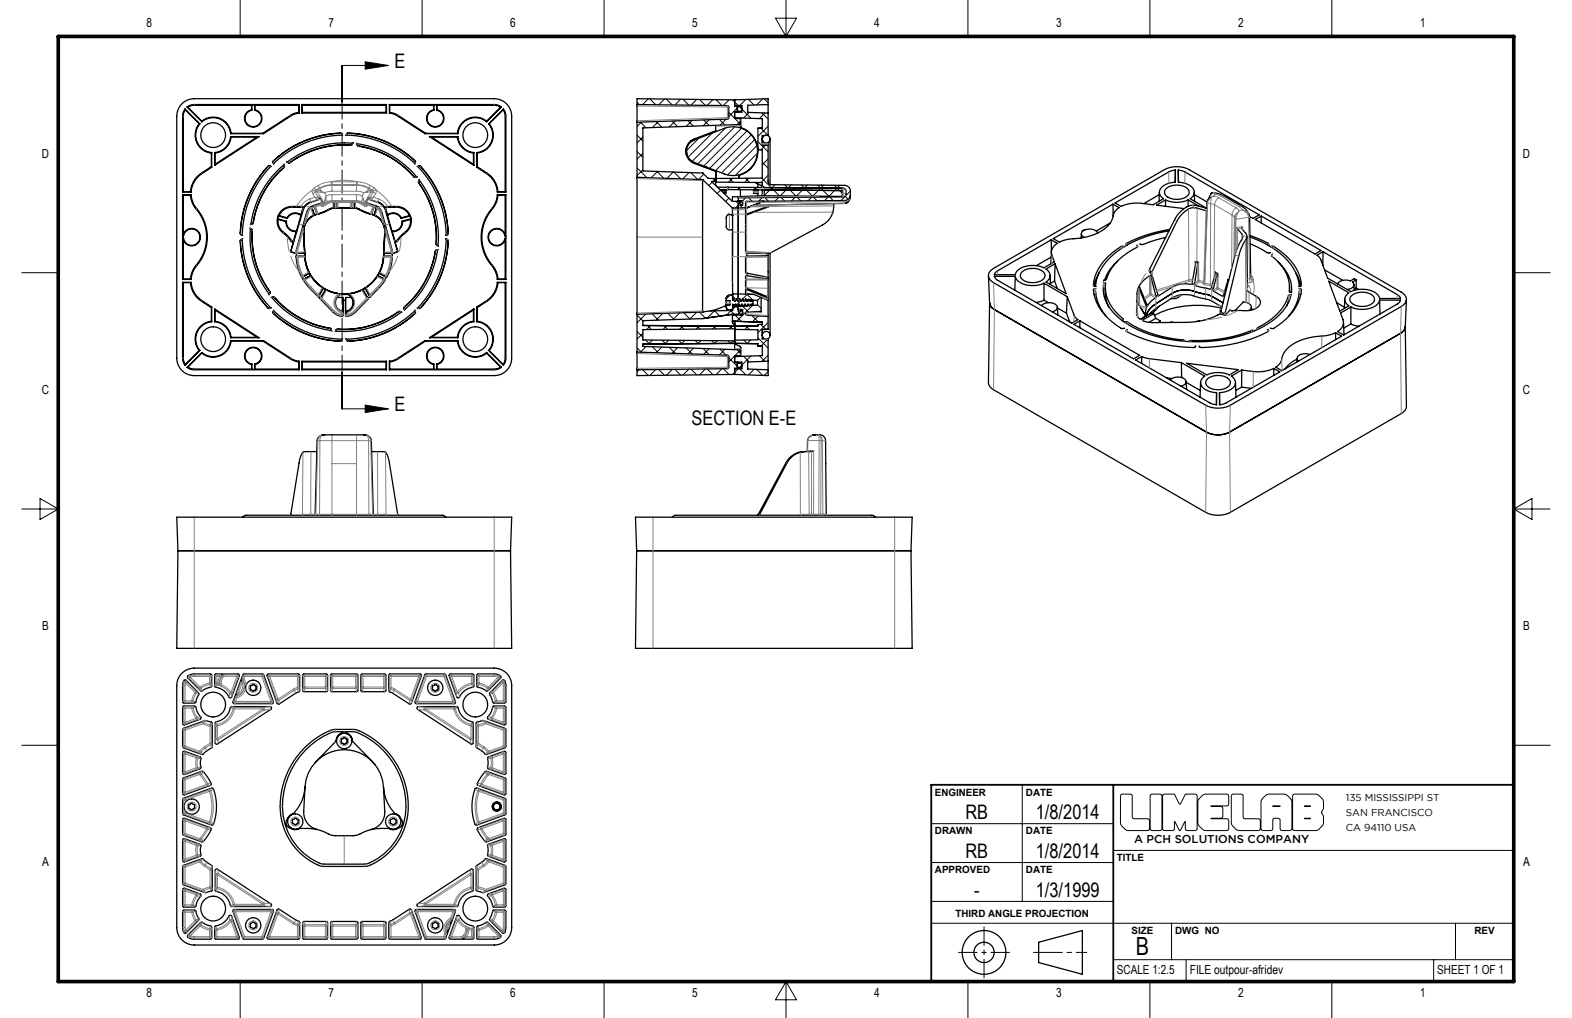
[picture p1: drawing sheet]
<svg xmlns="http://www.w3.org/2000/svg" width="432mm" height="279mm" viewBox="0 0 432 279" stroke-linecap="round" stroke-linejoin="round" font-family="sans-serif">
<defs><g id="words">
<text font-size="6.9" x="312" y="262.2">B</text>
<g font-size="5.5">
<text x="108.4" y="18.7">E</text>
<text x="108.4" y="112.9">E</text>
<text x="189.9" y="116.6">SECTION E-E</text>
<text x="265.2" y="224.9">RB</text>
<text x="284.5" y="224.9">1/8/2014</text>
<text x="265.2" y="235.5">RB</text>
<text x="284.5" y="235.5">1/8/2014</text>
<text x="267.6" y="246.1">-</text>
<text x="284.5" y="246.1">1/3/1999</text>
</g>
<g font-size="3.4">
<text x="40.2" y="7.3">8</text>
<text x="90.2" y="7.3">7</text>
<text x="140.2" y="7.3">6</text>
<text x="190.1" y="7.3">5</text>
<text x="240.1" y="7.3">4</text>
<text x="290.1" y="7.3">3</text>
<text x="340.1" y="7.3">2</text>
<text x="390.1" y="7.3">1</text>
<text x="11.5" y="43.3">D</text>
<text x="418.3" y="43.3">D</text>
<text x="11.5" y="108.1">C</text>
<text x="418.3" y="108.1">C</text>
<text x="11.6" y="173">B</text>
<text x="418.4" y="173">B</text>
<text x="11.6" y="237.8">A</text>
<text x="418.4" y="237.8">A</text>
<text x="306.8" y="267.4">SCALE 1:2.5</text>
<text x="326.8" y="267.4">FILE outpour-afridev</text>
<text x="394.8" y="267.4">SHEET 1 OF 1</text>
<text x="40.2" y="273.7">8</text>
<text x="90.2" y="273.7">7</text>
<text x="140.2" y="273.7">6</text>
<text x="190.1" y="273.7">5</text>
<text x="240.1" y="273.7">4</text>
<text x="290.1" y="273.7">3</text>
<text x="340.1" y="273.7">2</text>
<text x="390.1" y="273.7">1</text>
</g>
<text font-size="3.1" x="311.6" y="231.4">A PCH SOLUTIONS COMPANY</text>
<g font-size="2.7">
<text x="256.8" y="218.4">ENGINEER</text>
<text x="281.8" y="218.4">DATE</text>
<text x="369.7" y="219.9">135 MISSISSIPPI ST</text>
<text x="369.7" y="223.9">SAN FRANCISCO</text>
<text x="369.7" y="227.9">CA 94110 USA</text>
<text x="256.8" y="229">DRAWN</text>
<text x="281.8" y="229">DATE</text>
<text x="256.8" y="239.7">APPROVED</text>
<text x="281.8" y="239.7">DATE</text>
<text x="306.8" y="236.4">TITLE</text>
<text x="262.4" y="251.8">THIRD ANGLE PROJECTION</text>
<text x="310.8" y="256.4">SIZE</text>
<text x="322.8" y="256.4">DWG NO</text>
<text x="405" y="256.4">REV</text>
</g>
</g></defs>
<g fill="none" stroke="#000" stroke-width=".27">
<path d="M66 0v10M116 0v10M165.9 0v10M215.9 0v10M265.9 0v10M315.8 0v10M365.8 0v10M93.9 18v10M94.1 18v10M100.3 17l6.4 1-6.4 1zM106.7 18h-12.7v10M213 5h5.8l-2.9 5z"/>
<path d="M175 28.1l.6 .6M175 37.1l1.6 1.6M175.9 33.5l1.6 1.6M176.2 33.5l-1.2 1.2M176.6 37.6l-1.6 1.6M178.1 27.1l-1.6 1.6M178.5 27.1l1.6 1.7M180.2 33.4l1.6 1.5M180.8 33.4l-1.6 1.6M182.5 27.2l-1.6 1.6M183 27.2l1.7 1.6M184.6 33.2l1.5 1.6"/>
<path d="M185.5 33.2l-1.7 1.6M187 27.2l-1.6 1.6M187.6 27.2l1.6 1.7M188.9 33.1l1.6 1.5M190.1 33l-1.6 1.7M191.4 27.3l-1.6 1.6M192 37.9l-3.4 3.4M192.1 27.3l1.7 1.6M193.3 32.9l1.5 1.6M194.8 32.9l-1.7 1.6M195.6 36.5l-6.6 6.6M195.8 27.3l-1.5 1.6"/>
<path d="M196.7 27.3l1.6 1.7M197.6 32.8l1.6 1.5M199.3 35.1l-9.2 9.2M199.5 32.7l-1.7 1.7M200.2 32l2.8-2.8 3.3 3.3M200.2 30.9l1.6 1.6M200.3 27.4l-1.6 1.6M201.2 27.4l1.6 1.5M201.8 34.8l-10.1 10.2M201.8 32.5l1.6 1.6M203.4 33.3l-1 .9M203.7 35.2l-10.4 10.4"/>
<path d="M204.9 27.3l-1.7 1.7M205.2 36l-10.3 10.2M205.6 27.3l1.5 1.5M205.8 30.9l-1.6 1.5M206.4 37l-9.8 9.8M207.3 38.3l-9.1 9.1M207.9 40l-8 8M208.2 38.9l2.8 2.8M209 35.2l1.8 1.7M209.3 31l1.7 1.7M209.5 27.1l-1.7 1.7M209.9 27.1l1.1 1.1"/>
<path d="M210.1 31l-1.5 1.5M210.3 39.8l-1.3 1.3M211 34.6l-2.8 2.8M175 46.1l2.7 2.7M175 41.6l1.6 1.6M176.6 42.1l-1.6 1.6M176.6 46.6l-1.6 1.6M180.5 47.1l1.8 1.8M180.6 47.1l-1.7 1.7M184.9 47.2l-1.7 1.7M185.1 47.2l1.9 1.9M189.3 47.4l-1.8 1.7"/>
<path d="M189.8 47.4l1.8 1.8M193.3 47.8l-1.4 1.5M195.6 50l-.9 .9M195.9 49l.7 .7M196.6 49l-.8 .8M196.7 49.8l.2 .2M197.9 52.2l-.9 .9M200.2 54.4l-.9 .9M200.3 49l1.1 1M201.2 48.9l-1.1 1.1M202.1 55.3l.9 .8 .8-.8M202.8 51.4l.6 .7"/>
<path d="M202.8 56.3l-.8 .8M203.2 56.3l.7 .7M203.2 51.4l-.7 .7M204.8 48.9l1.1 1.2M204.8 54.3l-.8 .8M205.6 54.3l1 1M205.7 48.9l-1.2 1.2M207.3 51.5l.7 .6M207.6 51.5l-.6 .6M208.1 42.1l-6.2 6.1M209.2 48.9l4.9 4.9M209.4 54.2l-1.1 1"/>
<path d="M209.4 44.5l1.6 1.6M210.1 54.2l1 1M211 43.6l-1.6 1.6M211 48.1l-2 2M212.9 50.7l-3 2.9M213.9 54.2l-1 1M214.5 54.2l1 1M215.6 50.7l3 3.1M217.3 50.7l-3 3.1M218.4 54.2l-1 1M219 54.1l1 1M220.1 50.8l3.1 3"/>
<path d="M221.8 50.8l-3 3M222.9 54.1l-1 1M223.4 54.1l1 1M224.6 50.8l3.1 3.1M226.2 50.8l-3 3M227.5 54.1l-1 1M227.9 54.1l1 1M229.2 50.8l2.1 2.2M230.7 50.9l-3 3M232.1 53.8l.9 .9M233.6 52.5l-2.6 2.5M6 74.8h10"/>
<path d="M415.8 74.8h10M175 95.5l1.2 1.2M175 91l1.6 1.6M175 86.5l1.6 1.6M176.6 91.5l-1.6 1.6M177.3 93.3l1.1 1.1M177.4 86.2l-2.4 2.4M177.5 95.1l-1.6 1.6M177.9 89.3l1 1.1M178.7 89.4l-1.1 1.1M179.1 86.1l1.8 1.8M179.2 95.2l1.6 1.6"/>
<path d="M179.2 93.3l-1.1 1.1M181.8 95.3l-1.6 1.5M181.9 93.4l1 1M182.1 86l-1.9 1.9M182.4 89.4l1 1M183.2 89.4l-1.1 1M183.5 86l1.7 1.7M183.7 93.4l-1 1M183.8 95.3l1.7 1.7M186.1 95.4l-1.5 1.6M186.4 93.4l.9 .9M186.7 85.9l-1.9 1.8"/>
<path d="M186.9 89.4l.9 1M187.6 89.4l-.9 1M187.8 85.8l1.7 1.8M188.1 93.4l-.9 .9M188.5 95.5l1.6 1.7M190.5 95.6l-1.6 1.5M190.9 93.4l.9 .9M191.4 85.7l-1.9 1.9M191.4 89.5l.9 .8M192.1 89.5l-.9 .8M192.1 85.7l1.7 1.6M192.6 93.5l-.9 .8"/>
<path d="M193.1 95.7l1.7 1.6M194.8 95.7l-1.5 1.6M195.5 93.5l.8 .8 .7-.8M196 89.5l.7 .8M196.5 89.5l-.8 .8M197.7 86.8l-1.5-1.5-1.9 2M197.8 95.8l1.7 1.7M199.2 95.9l-1.6 1.5M200 93.5l.7 .7M200.5 81.1l-1 1M200.5 89.6l.7 .6M200.7 85.2l1 1.1"/>
<path d="M200.8 85.2l-1.2 1.3M201 89.6l-.7 .6M201.2 81.3l.7 .7M201.5 93.5l-.7 .7M201.8 97.7l-1.6 1.6M201.8 84.2l-.9 .9M201.9 86.5l1.8 1.7M202.4 96l1 .9M203.4 96.1l-1.6 1.6M203.5 82.6l-1.2 1.2M203.9 83.9l1.7 1.8M204.2 97.8l1.6 1.5"/>
<path d="M205 89.5l.9 1M205.2 80.8l1.6 1.6M205.3 80.8l-1.5 1.4M205.5 89.5l-.9 1M206.2 93.3l-1 1-.9-1M206.3 97.7l-3.3 3.3-2.8-2.8M206.5 86.6l1.8 1.8M206.7 83.8l-4.4 4.4M208.1 83.6l1 1M208.2 92.7l2.8 2.8M208.3 86.7l-1.6 1.6M208.6 97.6l1.5 1.6"/>
<path d="M208.9 81.6l-.8 .8M209 89l1.3 1.4M210.8 93.2l-1.8 1.8M211 88.5l-2.8 2.8M211 97.5l-1.7 1.7M93.9 102.2v10M94 102.2v10h12.7M94.1 102.2v10zM100.3 111.2l6.4 1-6.4 1zM175.6 101.5l-.6 .6M176.5 101.5l1.6 1.6M180.1 101.4l-1.6 1.6"/>
<path d="M180.9 101.4l1.6 1.6M184.7 101.4l-1.7 1.6M185.4 101.4l1.6 1.5M189.2 101.3l-1.6 1.6M189.8 101.3l1.6 1.6M193.8 101.3l-1.7 1.6M194.3 101.3l1.5 1.5M198.3 101.2l-1.6 1.6M198.7 101.2l1.6 1.6M202.8 101.2l-1.6 1.6M203.2 101.2l1.7 1.7M207.1 101.4l-1.5 1.5"/>
<path d="M207.8 101.4l1.7 1.6M211 102l-1.1 1.1M6 139.7h10M11 136.8l5 2.9-5 2.9zM415.8 139.7h10M415.8 139.7l5-2.9v5.8zM6 204.6h10M280.8 215.4v32M307.9 218.1l2.6-.1 .4 .1 .1 6.1 .2 .4 4.1 .1 .4 .5v2.3l-.1 .3-5.7 .2a2.85 2.85 0 0 1-2.1-2.1v-7.5zM316.1 218.1l2.6-.1 .5 .4v9.1l-.5 .5h-2.3l-.5-.5v-9.1zM319.5 218.1l.3-.1h2.8l1.5 2.7 1.5-2.7 3.1 .1 .1 .3-.1 9.4-.3 .2-2.6-.2-.3-2.3-1.4 2.5-1.4-2.5-.2 2.3-.4 .2-2.6-.2-.2-.3zM330.3 218.3l.8-.3h5.9l.5 .4-.1 2.6-.4 .2-4.4 .1 3.1 .1 .2 .4-.1 2.6-.4 .2h-2.8l4.7 .2 .2 .4-.1 2.6-.4 .2h-5.9a2.85 2.85 0 0 1-2.1-2.1v-5.8l.4-.9z"/>
<path d="M338.4 218.1l2.6-.1 .3 .1 .2 6.1 .1 .4 4.1 .1 .5 .5v2.3l-.2 .3-5.7 .2a2.84 2.84 0 0 1-2.1-2.1v-7.5zM346.7 219.2l1-.9 .8-.3h4.3a2.85 2.85 0 0 1 2.1 2.1l-.1 7.7-.4 .2-2.6-.2-.2-.3-.1-2.8-1.4-.1-.5 .5-.1 2.7-.4 .2h-2.3l-.4-.5v-7.4zM355.2 218.1l.3-.1h5.9a3 3 0 0 1 1.8 4.5l-.2 .4 .2 .5a3 3 0 0 1-1.8 4.6l-6.2-.2-.1-.3zM415.8 204.6h10M255.8 226.1h50M255.8 236.7h50M305.8 233.4h110M349.6 221.2l2 .1zM358.3 224.6h1.7zM358.3 221.2l1.7 .1zM255.8 253.4h160M255.8 247.4h50"/>
<path d="M321.8 253.4v10M399.8 253.4v10M66 269.4v10M116 269.4v10M165.9 269.4v10M215.9 269.4l2.9 5h-5.8zM215.9 269.4v10M265.9 269.4v10M305.8 263.4h110M315.8 269.4v10M325.8 263.4v6M365.8 269.4v10"/>
<path d="M393.8 263.4v6"/>
</g>
<g fill="none" stroke="#000" stroke-width=".35">
<path d="M50.2 28.3l1.8-1 1.4-.2h82.4a4.8 4.8 0 0 1 4.8 4.8v66.4a4.8 4.8 0 0 1-4.8 4.8h-82.4a4.8 4.8 0 0 1-4.8-4.8v-66.4l.4-2zM50.8 29.9l-.5 1-.1 1v20.8M50.8 29.9l4.1 4.1M50.8 29.9l.1 .2M50.9 30.1l-.4 .9-.2 .9v20.7M50.9 30.1l3.8 3.9M51.4 29.4l4.1 4M51.4 29.4h.2M51.6 29.4l3.8 3.9M54.7 34a4.9 4.9 0 0 0 3.4 8M54.7 34h.2M54.9 34a4.8 4.8 0 0 0 3.3 7.9"/>
<path d="M55.4 33.3a4.9 4.9 0 0 1 8.1 3.3M55.4 33.3l.1 .1M55.5 33.4a4.8 4.8 0 0 1 7.8 3.3M63.3 37.5a4.8 4.8 0 0 1-4.3 4.4M63.3 37.5h7.9M63.3 36.7h9.1M63.3 37.5l.2 .1M63.5 37.6a4.9 4.9 0 0 1-4.4 4.4M63.5 36.6l-.2 .1M63.5 36.6h8.7M63.5 37.6h7.1M69.1 28.9h-15.7l-1 .1-.8 .4"/>
<path d="M69.1 30.1a2.4 2.4 0 0 0-1.5 3.7 2.4 2.4 0 0 0 4 0 2.4 2.4 0 0 0-1.6-3.7v.2M69.1 30.1l.1 .2M69.1 28.9v1.2M69.2 30.3a2.26 2.26 0 0 0-1.5 3.4 2.26 2.26 0 0 0 3.7 0 2.26 2.26 0 0 0-1.4-3.4M69.2 28.8h.8M69.2 28.8l-.1 .1M69.2 28.8v1.5M70 28.8l12.1 .1M70 28.8v1.5M70.6 37.6l-11.5 7.5M71.2 37.5l-12.2 7.9M71.2 37.5l-.6 .1"/>
<path d="M72.2 36.6l.2 .1M82.1 30.9l-2 .6-7.9 5.1M82.1 30.9l.1 .1M82.1 28.9v2M82.2 28.7h-28.8l-1.1 .2-.9 .5M82.2 31l-2 .7-7.8 5M82.2 28.7v2.3M82.2 28.7l-.1 .2M83 28.7h23.2M83 28.7v2.3M83 31h23.2M83 28.7l.1 .2"/>
<path d="M83.1 30.8l-.1 .2M83.1 30.8h23M83.1 28.9v1.9M83.1 28.9h23M93.5 36.5l.3 .2 .3 .5M93.5 36.5a27.2 27.2 0 0 0-18.5 7.9l.1 .7M95.3 36.7a26.9 26.9 0 0 1 18.8 7.7l-.2 .5a28 28 0 0 0-18.8-7.8zM95.6 36.5a27.2 27.2 0 0 1 18.5 7.9l-.1 .7M95.6 36.5l-.3 .2-.3 .5M97.1 39.2l-.4 .6a27.3 27.3 0 0 0-17.4 4.9l-.4-.2M97.9 39.3l.3 .6a27.3 27.3 0 0 1 15.8 8.8l.6-.1M98 39.4a25.9 25.9 0 0 1 16.4 9.1l-.4 .1a28.6 28.6 0 0 0-15.5-8.6l-.4-.3"/>
<path d="M106.1 30.8l.1 .2M106.1 28.9v1.9M106.2 28.7v2.3M106.2 28.7l-.1 .2M107 28.7h28.8l1 .2 .9 .5M107 31l1.9 .7 7.8 5M107 28.7v2.3M107 28.7l.1 .2M107.1 30.9l1.9 .6 7.9 5.1M107.1 28.9h12M107.1 28.9v2M107.1 30.9l-.1 .1"/>
<path d="M116.7 36.7h9.1M116.9 36.6h8.7M116.9 36.6l-.2 .1M118 37.5h7.8M118 37.5l12.2 7.9M118 37.5l.5 .1M118.5 37.6h7.1M118.5 37.6l11.6 7.5M119.1 30.1a2.4 2.4 0 0 0-1.5 3.7 2.4 2.4 0 0 0 4 0 2.4 2.4 0 0 0-1.6-3.7v.2M119.1 30.1l.1 .2M119.1 28.9v1.2M119.2 30.3a2.26 2.26 0 0 0-1.5 3.4 2.26 2.26 0 0 0 3.7 0 2.26 2.26 0 0 0-1.4-3.4"/>
<path d="M119.2 28.8h.8M119.2 28.8l-.1 .1M119.2 28.8v1.5M120 28.8l15.8 .1 .9 .1 .8 .4M120 28.8v1.5M125.6 37.6a4.9 4.9 0 0 0 4.5 4.4M125.6 36.6l.2 .1M125.8 37.5a4.8 4.8 0 0 0 4.4 4.4M125.8 37.5l-.2 .1M133.7 33.4a4.8 4.8 0 0 0-7.9 3.3M133.7 33.3a4.9 4.9 0 0 0-8.1 3.3M133.7 33.3v.1"/>
<path d="M134.2 34a4.8 4.8 0 0 1-3.2 7.9M134.4 34a4.9 4.9 0 0 1-3.3 8M134.4 34h-.2M137.5 29.4l-3.8 3.9M137.7 29.4l-4 4M137.7 29.4h-.2M138.2 30.1l.4 .9 .2 .9v20.7M138.2 30.1l-3.8 3.9M138.3 29.9l.5 1 .2 1v20.8M138.3 29.9l-4.1 4.1M138.3 29.9l-.1 .2M175 28.7l24.8 .3 .4 .4v2.9l-.3 .4-24.9 .9"/>
<path d="M175 28.7v4.9M175 33.6v15.1M189.5 39.2l1.2-.8 8.3-3.2a6.7 6.7 0 0 1 9.1 6.3 6.7 6.7 0 0 1-9.1 6.2l-8.3-3.1a3.3 3.3 0 0 1-1.2-5.4zM190.2 38.6h-.4M196.6 34.4v1.5l-5.9 2.2a3.6 3.6 0 0 0-2.3 3.4 3.6 3.6 0 0 0 2.3 3.4l5.9 2.2v3.8M201.8 27.4l9.2-.3v10.1M201.8 27.4l-26.8-.3v1.6M201.8 27.4v1.7h.8v1.5M201.8 28.9l2 .1v1.8l-2 .1M201.8 32.3l7.6 .3v2.5M202.6 30.6v.2M202.6 30.6l-.8 .1v1.8l1.6 .1v1.6"/>
<path d="M203.4 34.2v.9M203.4 34.2l-26.8 .9v11.8l16.4 .6 1.5 1.5h2.1M203.5 34.8v.1a7.5 7.5 0 0 1 4.6 7.5 7.4 7.4 0 0 1-5.1 5.8v.7M203.5 32.4v2.7M208.2 35.2v5.9l1.2 .1v7.7l-12.7 .1M208.2 35.2h.1M209.4 37.3h.4l-.4 .5v1.3h.4M209.4 39.8h1.6M209.4 35.1l-1.2 .1M209.4 39.7l1.6 .1M209.4 37.1v2.7M211 39.8v10.1a.8 .8 0 0 0 .8 .8l20.2 .2a1.6 1.6 0 0 1 1.6 1.6 1.91 1.91 0 0 1-1.3 2.5l-27.2 .3"/>
<path d="M211 39.8h.1M211 39.2v.6M211 28.7l-5.6 .2v1.9l5.6 .2M211.5 38.1v12.6M50.2 53.5h2.3M50.2 53.5v23.2M50.2 52.7h2.3M50.2 53.5l.1 .1M50.3 53.6h2M50.3 53.6v10.8M50.3 52.6l-.1 .1M50.3 52.6h2"/>
<path d="M52.3 53.6a7.4 7.4 0 0 0 2.3 4.6 12 12 0 0 1-1.3 15.4l-.7 1.4-.3 1.6M52.3 52.6l.2 .1M52.5 53.5a7.2 7.2 0 0 0 2.2 4.6 12.2 12.2 0 0 1-1.3 15.6l-.6 1.4-.3 1.6M52.5 53.5l-.2 .1M58.1 45.7a12.7 12.7 0 0 0-4.4 3.4l-1.1 2-.3 1.5M58.1 45.7l.1 .2M58.1 42v3.7M58.2 45.9a12.4 12.4 0 0 0-4.4 3.3l-.8 1.3-.5 2.2M58.2 41.9v4M58.2 41.9l-.1 .1M59 41.9v3.5M59 41.9l.1 .1"/>
<path d="M59.1 42v3.1M59.1 45.1l-.1 .3M73.6 45.7l.3-.1 .4 .1a28 28 0 0 0-7.8 18.8l-.4-.2a26.9 26.9 0 0 1 7.5-18.6zM74.6 45.7l-.7-.2a26.7 26.7 0 0 0-7.8 18.8l.6 .4M75.1 44.2a27.3 27.3 0 0 1 18.7-7.5l.2 .4a28 28 0 0 0-18.8 7.8l-.2-.5zM76.5 59.3l-.2 .7M76.5 59.3l2.4 .7M76.7 59.2l-.2 .1M76.7 59.2l2.1 .6M78 45.2l.1 .4a27.6 27.6 0 0 0-8.6 15.7l-.6 .3M78 45.2a25.9 25.9 0 0 0-9.1 16.4M78 45v.2"/>
<path d="M78 45.2l.1 .5a27.3 27.3 0 0 0-8.7 15.8l-.5 .1M78.7 44.5h.2M78.8 59.8l.1 .2M78.9 44.5a25.9 25.9 0 0 1 18-5.2l-.2 .4a27.6 27.6 0 0 0-17.2 5zM82.7 59.1a2.42 2.42 0 0 0-3.8 .9M82.7 59.1l-1.3 4.3M82.7 59l.4-1.5a.41 .41 0 0 0-.3-.6 7.7 7.7 0 0 0-4.2 .3l-1.4 1-.5 1M82.7 59a2.57 2.57 0 0 0-3.9 .8M82.7 59v.1M85.4 55.4a3.6 3.6 0 0 0-2.1 1.8 .45 .45 0 0 0-.1-.5 .45 .45 0 0 0-.5 0 7.4 7.4 0 0 0-4.4 .4 4.2 4.2 0 0 0 .2 7.5l1.1 1.2a.65 .65 0 0 0 1 .5l-.7 2.6 .1 .3M85.4 57l.3 .1 .6 1.9M85.6 56.8l.7 2.2"/>
<path d="M86.3 56.6l.1-.1-.8 .3M86.3 56.6l-.7 .2M86.3 56.6l.8 2.1M86.3 59a4.9 4.9 0 0 0-3 4.6l.3 5.9M86.3 59h.1M87.1 58.7l-.8 .3M87.1 58.7h.1M88.4 55.6h.1M88.4 55.6l-2.9 1.1a2.79 2.79 0 0 0-1.5 2.3l-2.8 10.3M88.5 55.6l.4 .2-1-1.7-.1 .6-3 1.1a4.3 4.3 0 0 0-2 3.5l-2.9 9.6 .1 .3M91.7 55.3l.1 1.7M91.8 57l-4.7 1.7"/>
<path d="M91.8 55.5v1.5M91.8 57h.1M92.5 57h-.7M92.5 57h.1M92.5 57h4.1M92.6 55.3h-.9M92.6 55.3l-.1 1.7M96.5 55.3h.9M96.5 55.3l.1 1.7M96.6 57h.7M96.6 57h.1M97.3 57h.1"/>
<path d="M97.3 57l4.7 1.7M97.3 55.5v1.5M97.4 55.3l-.1 1.7M100.7 55.6l-.5 .2 1-1.7 .1 .6 3 1.1a4.3 4.3 0 0 1 2 3.5l2.9 9.6-.1 .3M100.7 55.6h.1M100.7 55.6l2.9 1.1a2.79 2.79 0 0 1 1.5 2.3l2.8 10.3M102 58.7l.8 .3M102 58.7h.1M102.8 59a4.9 4.9 0 0 1 3 4.6l-.3 5.9M102.8 59h.1M102.8 56.6l-.1-.1 .8 .3M102.8 56.6l.7 .2"/>
<path d="M102.8 56.6l-.8 2.1M103.5 56.8l-.7 2.2M103.7 57l-.3 .1-.6 1.9M103.8 55.4a3.6 3.6 0 0 1 2 1.8 .45 .45 0 0 1 .1-.5 .45 .45 0 0 1 .5 0 7.4 7.4 0 0 1 4.4 .4 4.2 4.2 0 0 1-.2 7.5l-1.1 1.2a.63 .63 0 0 1-.4 .5 .63 .63 0 0 1-.6-.1l.7 2.8-1.1 .4-.2-.1M106.4 59l-.4-1.5a.41 .41 0 0 1 .4-.6 7.7 7.7 0 0 1 4.2 .3l1.3 1 .5 1M106.4 59a2.57 2.57 0 0 1 3.9 .8M106.4 59v.1M106.4 59.1a2.42 2.42 0 0 1 3.8 .9M106.4 59.1l1.3 4.3M110.3 59.8l-.1 .2M112.4 59.2l.2 .1M112.4 59.2l-2.1 .6"/>
<path d="M112.6 59.3l.3 .7M112.6 59.3l-2.4 .7M115.1 49.4l-.2 .5a27.3 27.3 0 0 1 5 17.3l.6 .4M115.2 49.5a25.9 25.9 0 0 1 5.1 17.9l-.3-.2a27.6 27.6 0 0 0-5-17.1v-.4M115.2 49.2l-.1 .2M115.5 45.7l-.3-.1-.4 .1a28 28 0 0 1 7.8 18.8M115.5 45.7a27.3 27.3 0 0 1 7.5 18.6l-.4 .2M115.5 45.6a27.2 27.2 0 0 1 7.5 18.7l-.4 .2M115.5 45.6l-.3-.1-.6 .2M130.1 45.1l.1 .3M130.1 42v3.1M130.2 41.9v3.5"/>
<path d="M130.2 41.9l-.1 .1M131 45.9a12.4 12.4 0 0 1 4.3 3.3l.8 1.3 .5 2.2M131 41.9v4M131 41.9l.1 .1M131.1 45.7a12.7 12.7 0 0 1 4.3 3.4l1.1 2 .3 1.5M131.1 42v3.7M131.1 45.7l-.1 .2M136.6 53.5a7.2 7.2 0 0 1-2.2 4.6 12.2 12.2 0 0 0 1.3 15.6l.6 1.4 .3 1.6M136.6 53.5h2.4M136.6 52.7h2.4M136.6 53.5l.2 .1M136.8 53.6a7.4 7.4 0 0 1-2.2 4.6 12 12 0 0 0 1.2 15.4l.7 1.4 .3 1.6"/>
<path d="M136.8 53.6h2M136.8 52.6h2M136.8 52.6l-.2 .1M138.8 53.6v10.8M138.8 52.6l.2 .1M139 53.5v23.2M139 53.5l-.2 .1M175 48.7v37.6M175 48.7l18 .6M188.4 41.5l.2 .4-.1 .3M188.5 40.8l.1 .3-.2 .3M188.6 41.9h.1"/>
<path d="M188.7 42.4h-.2M189.4 43.6v.4M193 49.3l8.2 7.8M193 49.3v36.3M193.9 45.8l-.4 .1M196.6 49.8h-1.2l5.7 5.5h2.1v.7l-.4 .1v1M196.6 48.2h.1M196.7 46.9v3.1l12.7 .1v.6a.8 .8 0 0 0 .8 .8M196.7 47.1h-.1M197.1 51.4h2.9M197.7 52h2.3M198 52.3h1.4v.7h-.6"/>
<path d="M198.9 52.3v.7M200 52l31.4 .3M200 51.4l31.6 .3a.8 .8 0 0 1 .8 .8v.7a.8 .8 0 0 1-.8 .8l-28.8 .3v.8M200 51.4v.6M200.2 58.9l-.2-.1 1.2 .3M200.6 58.9a1.13 1.13 0 0 0-1.1 1.6v1.7a.87 .87 0 0 0 .9 .9h.7M201.2 57.1v2M201.2 57.1h1.6M201.2 59.1h.1M201.2 58.8v11.6M202.8 57.1v23.6M202.8 55.1v.2"/>
<path d="M202.8 54.1v.2M202.8 55.1h1.2v1.2h-1.2M203.4 52.1v1.9M204.8 57l-2 .1M205.1 57h-.3M205.1 55.3v.2M205.1 57l-.3 .1v1.6h.3M205.1 55.3l-.3 .2v1.5M205.1 58.7v.3M205.1 59l-.3 .1v10.1l.3 .3M205.2 57h.1M205.2 57h-.1"/>
<path d="M207.4 50.1l2.1 1.1M208.2 53.1l-1.2-.1v-.7l1.2-.2v1.7M208.2 50.5v1M208.6 55.2l1.1 .1-.4 .1M209.3 55.4l-4.1 1.6M209.4 51.1v.4M209.4 52.1v1.6M209.8 55.3l-.5 .1M209.9 53.7l-8.7 .3v1.3M210 52.1l-.1 1.6M211 56.6v.2l-5.9 2.2M211 56.5v.1"/>
<path d="M211 56.6l-5.9 2.1M229 55.9a6.2 6.2 0 0 1-3.1 5.9l-14.4 7.6M231.4 51.7l-.1 2.2-21.4-.2M232 55.8l-25.1 .5M233.5 54.5l-.6 .9-.9 .4M233.5 54.3l.1-.6-.1 .8M305.7 56l.1 3.3M306.3 55.7l14.7-8.5 1.9-.5v3.3a4.1 4.1 0 0 0-4.4 2.7 2.21 2.21 0 0 0 1.1 1.9l-2.9 1.6-3.1-.4a10.1 10.1 0 0 0-5.6 .9zM318.4 53.4l-4.2 2.5M318.5 52.7l-.1 2.6M320.2 54.9a7.7 7.7 0 0 0 6.2 0M320.2 54.9l-2.5 1.4 7.5 .9"/>
<path d="M320.2 54.9l-.1 1.7M320.2 51.9a4.7 4.7 0 0 1 6.2 .2 1.53 1.53 0 0 1-1 2.2 4.8 4.8 0 0 1-5.3-.8 1.24 1.24 0 0 1 .1-1.6zM322.9 46.7l-.1 3.3M323.7 46.7l1.8 .5 20.4 11.8-1.7 .9-.9-.3M323.7 46.7v3.3a4.1 4.1 0 0 1 4.4 2.7 2.21 2.21 0 0 1-1.2 1.9l4.6 2.6-2.9-.8a4.7 4.7 0 0 0-4.8 2.2l-1.1 1.6-6.9 13.6-.1 .4 .6 .5 7-14a5.9 5.9 0 0 1 4.9-3.7l3.1 .8M323.7 46.7v3.3M326.4 54.9l2.9 1.7M326.4 54.9v1.7M328.1 52.7v2.6M328.1 53.4l3.5 2M331.3 57.8h.1M331.3 57.8l.2 .1"/>
<path d="M331.6 55.7l-.8 22M331.6 55.6v.1M332.7 54.1l-.8 .7-.3 .8M333.2 53l-.6 .2-.9 2M333.3 52.9l2.5 .7 5.4 3.1 1.2 1 .7 1.2 .5 17.5M333.3 52.9l-.5 .1-.3 .3M346.5 59.3l-.1 1.9M50.2 77.5v20.8l.1 1 .5 1M50.2 77.5h2.3M50.2 76.7h2.3M50.2 77.5l.1 .1M50.3 64.7v.8"/>
<path d="M50.3 65.5h.1M50.3 64.7h.1M50.3 65.5v.3M50.3 77.6v20.7l.2 .9 .4 .8M50.3 64.4v.3M50.3 64.4a2.4 2.4 0 0 1 3.7-1.3 2.4 2.4 0 0 1 0 3.9 2.4 2.4 0 0 1-3.7-1.2M50.3 76.6l-.1 .1M50.3 76.6h2M50.3 77.6h2M50.3 65.8v10.8M50.4 64.7a2.26 2.26 0 0 1 3.5-1.5 2.26 2.26 0 0 1 0 3.8 2.26 2.26 0 0 1-3.5-1.5M50.4 65.5h-.1"/>
<path d="M52.3 77.6a6.7 6.7 0 0 0 3 5.1l2.8 1.7M52.3 76.6l.2 .1M52.5 77.5a6.5 6.5 0 0 0 2.9 5l2.8 1.8M52.5 77.5l-.2 .1M66.5 65.6l-.4 .2a26.7 26.7 0 0 0 7.8 18.9l.7-.2M66.5 65.6a28 28 0 0 0 7.8 18.9l-.4 .1a26.9 26.9 0 0 1-7.8-18.7l.4-.2M66.7 65.5l-.2 .1M68.7 62.6l.5 .4a27 27 0 0 0 4.9 17M68.9 61.6l-.1 .1M74.1 80l.1 .3-.2 .5M76.3 60l.1 .2M76.3 60l2.4 .7"/>
<path d="M76.4 60.2a4.4 4.4 0 0 0 2.4 4.3l1.3 1.5 .4 .1 .9-2.5M76.4 60.2l2.1 .6M78.5 60.8a2.57 2.57 0 0 0 2.9 2.8M78.7 60.7a2.42 2.42 0 0 0 2.7 2.7M78.7 60.7l-.2 .1M80 69.2l1 .2 .2-.1M81.2 69.3l.2 .3M81.2 69.3h.1M81.4 69.6v.6M81.4 70.2v.1a11.6 11.6 0 0 0 1.5 5.8h.1M81.4 70.2l2.3 .1M81.4 63.4v.2"/>
<path d="M81.6 69.5h2M83 76.1l.3 .5M83.3 76.6l1.3 2 2.9 2.9M83.5 61.6l-.3 1M83.6 69.5l-2.2 .1M83.6 69.5l.1 .8M83.7 70.3h.1M83.7 70.3a11.3 11.3 0 0 0 1.2 4.7M84.8 60.1a12.7 12.7 0 0 1 4.3-2l2.5-1h5.4l1.2 .2 2.2 1a6.5 6.5 0 0 1 5 3.5l.3 1.9-.4 6.7a10.8 10.8 0 0 1-10.7 10.3 10.8 10.8 0 0 1-10.8-10.3l-.4-7.3 .6-2zM84.9 75l.4 .7M84.9 75l-1.9 1.1M84.9 75l-1.7 .9"/>
<path d="M84.9 75h.1M85.3 75.7l-2 .9M85.3 75.7a11.3 11.3 0 0 0 3.5 3.4M85.3 75.7l-1.7 .9M85.3 75.7h.1M88.8 79.1l.7 .4M88.8 79.1l-1.3 2.4M88.8 79.1l-1.2 2M88.8 79.1h.1M89.5 79.5l-1.5 2.3M89.5 79.5l1.9 .8 2.2 .5M89.5 79.5l-1.3 2.3"/>
<path d="M89.5 79.5h.1M99.6 79.5l-1.8 .8-2.3 .4M99.6 79.5l1.4 2.3M99.6 79.5h.1M99.7 79.5l1.4 2.3M100.3 79.1l-.6 .4M100.3 79.1l1.3 2.4M100.3 79.1h.1M100.3 79.1l1.2 2M103.8 75.7a11.3 11.3 0 0 1-3.5 3.4M103.8 75.7l1.7 .9M103.8 75.7h.1"/>
<path d="M103.8 75.7l2 .9M104.2 75h.1M104.2 75l1.7 .9M104.2 75l-.4 .7M104.2 75l1.9 1.1M105.4 70.3a11.3 11.3 0 0 1-1.2 4.7M105.4 70.3h.1M105.5 69.5h2M105.5 69.5l2.2 .1M105.5 69.5l-.1 .8M105.6 61.6l.3 1M105.8 76.6l-1.3 2-2.9 2.9"/>
<path d="M106.1 76.1l-.3 .5M107.7 63.4v.2M107.7 70.2v.1a11.4 11.4 0 0 1-1.6 5.8M107.7 70.2l-2.3 .1M107.7 69.6v.6M107.9 69.3l-.2 .3M107.9 69.3h.1M110.4 60.7a2.42 2.42 0 0 1-2.7 2.7M110.4 60.7l.2 .1M110.6 60.8a2.57 2.57 0 0 1-2.9 2.8M112.7 60.2a4.4 4.4 0 0 1-2.4 4.3l-1.3 1.5-.3 .1-.3-.3-.7-2.2M112.7 60.2l-2.1 .6"/>
<path d="M112.9 60l-.2 .2M112.9 60l-2.5 .7M119.7 68.8l.5-.2a25.9 25.9 0 0 1-9.1 16.4l-.1-.4a27.6 27.6 0 0 0 8.6-15.7zM120.4 68.5l-.7 .2a27.3 27.3 0 0 1-8.7 15.8l.1 .7M122.4 65.5l.6 .3a26.7 26.7 0 0 1-7.8 18.9l-.6-.2M122.6 65.7l.4 .2a26.9 26.9 0 0 1-7.8 18.7l-.4-.1a28 28 0 0 0 7.8-18.8zM122.6 64.5l-.2 .2M136.6 77.5a6.5 6.5 0 0 1-2.9 5l-2.7 1.8M136.6 77.5h2.4M136.6 76.7h2.4M136.6 77.5l.2 .1M136.8 77.6a6.7 6.7 0 0 1-3 5.1l-2.7 1.7"/>
<path d="M136.8 76.6h2M136.8 77.6h2M136.8 76.6l-.2 .1M138.7 64.7a2.26 2.26 0 0 0-3.5-1.5 2.26 2.26 0 0 0 0 3.8 2.26 2.26 0 0 0 3.5-1.5M138.7 65.5h.1M138.7 64.7h.2M138.7 65.5h.2M138.8 77.6v20.7l-.2 .9-.4 .8M138.8 64.4v.3M138.8 64.4a2.4 2.4 0 0 0-3.7-1.3 2.4 2.4 0 0 0 0 3.9 2.4 2.4 0 0 0 3.7-1.2M138.8 76.6l.2 .1M138.8 65.8v10.8"/>
<path d="M138.8 65.5v.3M138.8 64.7h-.1M138.8 64.7h.1M138.9 65.5h-.1M138.9 64.7v.8M139 77.5v20.8l-.2 1-.5 1M139 77.5l-.2 .1M201.2 70.4v10.3M201.2 63.8v6.6M201.2 61.7h.1M205.1 70.3l-.3 .3v4.1l.4 .3M205.1 69.5v.8"/>
<path d="M205.1 69.5l5.9 .1M205.2 79.1v.4M205.2 79.5h-.2a.47 .47 0 0 0-.2 .8l.1 .4 2.1 .1M205.2 79.5l5.8 2.3M205.2 79.1l5.8 2.4M205.2 75v.7M205.2 75.7l-.4 .2v3l.4 .2M205.2 75.7l5.8 .9M205.2 75l5.8 1.1M211 76.6v4.9M211 76.1v.5M211 70.2v5.9"/>
<path d="M211 69.3v.3M211 69.6v.6M211 70.2l-5.9 .1M211.5 69.4v22.6M211.5 69.4h-.5M271.5 75.7l.3 7.5a2.26 2.26 0 0 0 1.3 1.8l58.3 33.6a7 7 0 0 0 6.3 0l47-27.1a2.27 2.27 0 0 0 1.3-1.8l.3-7.5M272.4 74l47.5-27.4a7.5 7.5 0 0 1 6.8 0l58.2 33.6a2.07 2.07 0 0 1 1.4 2 2.07 2.07 0 0 1-1.4 1.9l-46.9 27.1a7.5 7.5 0 0 1-6.8 0l-58.3-33.6a2 2 0 0 1-1.4-1.6 2 2 0 0 1 .9-2zM273.6 74.7l15.2-8.9 1.6 1a2.75 2.75 0 0 0-1.5 3.2l.7 1.9-2.8 1.6a6.9 6.9 0 0 0-7.5 .9l-.4 1h-5.8zM278.9 75.9h-5.8l.3 .5 .6 .5 20.4 11.8 1.7-1-1-1-1.9-5.3M278.9 75.9a4.4 4.4 0 0 0 4.6 2.5l1.7-.2 1.6-.5M278.9 75.9l-.1 3.8M280.6 74.7a4.7 4.7 0 0 1 6.2 .2 1.53 1.53 0 0 1-1 2.2 4.8 4.8 0 0 1-5.3-.8 1.24 1.24 0 0 1 .1-1.6z"/>
<path d="M286.8 77.7l6.4 3.7M286.8 77.7v4.7M287.3 73.8l2.5-1.4 3 8.2-5.5-3.2a1.98 1.98 0 0 0 1.2-1.8 1.98 1.98 0 0 0-1.2-1.8zM288.5 75.6v2.5M288.7 70.6l-4 2.3M288.8 65.8l-.1 6.6M289.3 65.5l16.4-9.5 1.7 1a3.6 3.6 0 0 0-1.8 2.9 8.6 8.6 0 0 1-5.9 4.8l-3.6 .7a11.7 11.7 0 0 0-5.1 1.1zM289.7 77.1l.7 2.1M289.7 77.1l-1.2 .7M289.8 72.4l-.1 4.7M297 64.1v1.2M297.3 63.4a3.2 3.2 0 0 1 4.2 .6"/>
<path d="M297.3 63.4h.1a.98 .98 0 0 0-.3 1 .98 .98 0 0 0 .7 .8M297.3 63.4v.1M300.9 79.7v.5a11.8 11.8 0 0 0 2.9 6.5M301 79.1l-.6 .3a11 11 0 0 0 3.9 7.9l3.6 2.8h1M301.9 74.8l-.6 1.3-.8 2.4M303 77.4l.6 .3a11.3 11.3 0 0 0 5 9.9l-.3 .4M303.1 78.8l.5 .3M303.1 78.1a9.6 9.6 0 0 0 3.7 8.7 32.9 32.9 0 0 0 20.8 7 36.3 36.3 0 0 0 22-5.8 12.1 12.1 0 0 0 5-6.8M303.6 78.5v1.3a8.9 8.9 0 0 0 1 4.5M305 61.2l-3.9 2.2M307 71.7a11.6 11.6 0 0 0-3.6 5.2M308.9 67.7l-.5-.1a13.9 13.9 0 0 0-8.1 10.7l.7 .3"/>
<path d="M312.4 67.4l.1 .3a16.1 16.1 0 0 0-8.8 9.1l-.6 .1M312.8 79l-.5 1.3v2.4M312.8 79l2.1 5.2M313 78.7l-.2 .3M313 78.7l2.1 5M315.7 74.1v.5l.8 .6M316 75.6l-.3 .1a5.3 5.3 0 0 0-2.7 3M316 75.6l1.6 5.8M316.4 75.3l-.4 .3M316.4 75.3l1.7 5.7M316.5 75.2l-.1 .1M316.5 75.2h.1"/>
<path d="M320.2 65.2l-2.8 .7-3.4 1.2-.9-.1M321.1 63.4a29.5 29.5 0 0 0-16.9 8.1 12 12 0 0 0-3.3 7.1M321.3 63a33.4 33.4 0 0 0-12 3.9l.2 .4M327.4 77.9v.1a8.3 8.3 0 0 0-5.4 .8l-3.7 2.4-.2-.1M327.4 77.8l.7 .3M327.4 77.8v.1M328.1 78.1l.6 .4 3.3 .8a.38 .38 0 0 0 .6 0v-.1M328.1 78.1h.1M328.4 71.9l.8 .1h-.1M328.4 71.9l-1 5.9M328.4 71.9l.7 .1M329.1 72l-1 6.1"/>
<path d="M330.8 77.7h.1M330.8 77.6v.1M332.6 79.2l.6 .3M333.2 79.5l.2 .5 2.5 1.4 .1-.3M333.9 74.7l-1.3 4.5M333.9 74.7l.6 .4M333.9 74.7v.3M334.5 75.1l-1.3 4.4M334.5 75.1l.1 .9M337.3 76.7l-1.3 4.4M337.3 76.7l.2 .1M337.3 76.7v.2"/>
<path d="M339.5 62.5l.4 .3M339.9 62.8h.1M341.3 62.2l-.2 .5 1.2 1.6 .2 .7-2 4.3-3.9 16.4-.3 .3-.9-.3v-.4l3.9-15.3 1.3-3.5a2.08 2.08 0 0 0 .7-1.9l-1.4-1.8M342.4 79.6l.9 .7a4.7 4.7 0 0 1 2.8 2.2 2.01 2.01 0 0 1-1.6 2.4l-2.1 .4h-3.6a.49 .49 0 0 1-.5 .1 .49 .49 0 0 1-.3-.4l-1.5 1.5-1.2-.4M342.5 64.9l.1 14M343.3 64.6l5.1 2.2 .1 .2-.2 .3M343.4 65.1a21.5 21.5 0 0 1 12.4 9.6l.8 2.1 .3 1.8M343.4 66.9l4.7 2.5 .9-.1M344.8 60.2l1.7-.9 16.4 9.5-1.7 .9zM349 67.7l.4-.1a13.9 13.9 0 0 1 8.1 10.7l-.7 .3M349.5 69.7l-.2 .4a11.3 11.3 0 0 1 4.9 10l.6 .2M351.1 71.9a9.8 9.8 0 0 1 3.6 8.4"/>
<path d="M354.2 78.5l.1 1.6M355.9 74.9l.7 1.2 .7 2.4M356.8 79.1l.7 .3a11 11 0 0 1-4 7.9l-3.6 2.8h-1M356.9 79.7v.5a11.9 11.9 0 0 1-2.9 6.6M361.8 70.1l1.6-1 20.4 11.7 .6 .5 .3 .6h-5.7a4.4 4.4 0 0 0-4.7-2.5l-1.7 .1-1.5 .5-6.4-3.7-2-5.2zM363.4 69.1v3.7M363.8 74.1l5 2.9M365 77.2l5.5 3.2a1.98 1.98 0 0 0-1.1 1.8 1.98 1.98 0 0 0 1.1 1.7l-2.5 1.5zM371.9 78.1l.1 1.6M372.5 79.1l.7 .3M372.5 79.1l-.5 .3M372.5 76.8l-1 .6a1.01 1.01 0 0 1 .3 1.1 1.01 1.01 0 0 1-.8 .7l-.9 .3"/>
<path d="M372.5 76.8l-.5-.3-1.1 .6a2.84 2.84 0 0 0-3.5 .8M372.5 76.8v2.3M54.7 96.2l-3.8 3.8M54.9 96.2l-4.1 4.1M54.9 96.2h-.2M55.4 96.9l-3.8 3.8M55.5 96.8l-4.1 4M55.5 96.8l-.1 .1M58.1 88.2a4.9 4.9 0 0 0-3.4 8M58.1 88.2l.1 .1M58.1 84.4v3.8M58.2 88.3a4.8 4.8 0 0 0-3.3 7.9"/>
<path d="M58.2 84.3v4M58.2 84.3l-.1 .1M59 88.3a4.8 4.8 0 0 1 4.3 4.4M59 84.8l12.2 7.9M59 84.8v3.5M59 84.8l.1 .3M59.1 88.2a4.9 4.9 0 0 1 4.4 4.4M59.1 88.2l-.1 .1M59.1 85.1v3.1M59.1 85.1l11.5 7.5M63.3 93.5a4.8 4.8 0 0 1-7.8 3.3M63.3 93.5h9.1"/>
<path d="M63.3 92.7h7.9M63.3 93.5l.2 .1M63.5 93.6a4.9 4.9 0 0 1-8.1 3.3M63.5 92.6l-.2 .1M63.5 93.6h8.7M63.5 92.6h7.1M69.2 99.9a2.26 2.26 0 0 1-1.5-3.5 2.26 2.26 0 0 1 3.7 0 2.26 2.26 0 0 1-1.4 3.5M69.2 99.9l-.1 .1M69.2 99.9v1.5M70 99.9a2.17 2.17 0 0 0 1.8-3.1 2.4 2.4 0 0 0-4.1-.6 2.4 2.4 0 0 0 1.4 3.8M70 99.9v1.5M70.6 92.6l.6 .1"/>
<path d="M72.2 93.6l7.9 5.1 2 .6M72.4 93.5l7.8 5 2 .6M72.4 93.5l-.2 .1M74 80.8l-.1 .2M74.1 80a27.5 27.5 0 0 1-5-17l-.3-.2a25.9 25.9 0 0 0 5.1 17.9M74.1 80l-.2 .7M74.7 81.6l.4-.1a27.3 27.3 0 0 0 15.8 8.7l.1 .2M74.7 81.6h-.2M74.7 81.7a25.9 25.9 0 0 0 16.4 9M74.7 81.7l.4-.2a27.6 27.6 0 0 0 15.6 8.7l.3 .2M75.1 86.1a27.2 27.2 0 0 0 18.7 7.4l.3-.5M75.1 86l-.1-.3 .2-.4a28 28 0 0 0 18.8 7.8"/>
<path d="M75.1 86a27.3 27.3 0 0 0 18.7 7.5l.1-.1M75.1 85.1l-.1 .6 .1 .4M82.1 99.3v2M82.2 99.1v2.4M82.2 99.1l-.1 .2M83 99.1v2.4M83 99.1h23.2M83 99.1l.1 .2M83.1 99.3v2M83.1 99.3h23M87.5 81.5l.5 .3M88 81.8v.3l3.4 3.5a3.4 3.4 0 0 0 2.8 1.2v-4.4"/>
<path d="M91 90.4l.1 .3M91.1 90.7l.1 .2M92.6 81.6a2.53 2.53 0 0 0 1.5 4l.1 .2v-4.2M92.6 81.6h1.6M93.6 80.8l-1 .8M93.6 80.8h1.9M94.2 81.6v.8M94.2 82.4h.7M95 85.5l.1 .1M95 81.6v3.9M95 81.6l-.1 .8M95 81.6h1.5"/>
<path d="M95.1 85.6l.3 .2M95.1 85.6v.7M95.1 93.1a28 28 0 0 0 18.8-7.8l.2 .4a26.9 26.9 0 0 1-18.8 7.8zM95.5 80.8l1 .8M95.5 80.7a2.56 2.56 0 0 1 1.6 2.6 2.56 2.56 0 0 1-2 2.3M95.5 80.7v.1M96.5 81.6a2.42 2.42 0 0 1-1.5 3.9M101.1 81.8v.3l-3.4 3.5a3.4 3.4 0 0 1-2.7 1.2l-.1-4.4M101.6 81.5l-.5 .3M106.1 99.3v2M106.2 99.1v2.4M106.2 99.1l-.1 .2"/>
<path d="M107 99.1v2.4M107 99.1l.1 .2M107.1 99.3v2M110 85.5l-.2-.1a27.3 27.3 0 0 1-17.4 5l-.4 .6M110.2 85.7a25.9 25.9 0 0 1-18 5.2M110.2 85.7h.2M110.2 85.7l-.4-.2a27.6 27.6 0 0 1-17.2 4.9l-.2 .2M114 85.1l.1 .6-.1 .4M114 86.1a27.2 27.2 0 0 1-18.7 7.4l-.3-.5M116.7 93.5l-7.8 5-1.9 .6M116.7 93.5h9.1M116.7 93.5l.2 .1"/>
<path d="M116.9 93.6l-7.9 5.1-1.9 .6M116.9 93.6h8.7M118 92.7h7.8M118.5 92.6l-.5 .1M118.5 92.6h7.1M119.2 99.9l-.1 .1M119.2 99.9a2.26 2.26 0 0 1-1.5-3.5 2.26 2.26 0 0 1 3.7 0 2.26 2.26 0 0 1-1.4 3.5M119.2 99.9v1.5M120 99.9a2.17 2.17 0 0 0 1.8-3.1 2.4 2.4 0 0 0-4.1-.6 2.4 2.4 0 0 0 1.4 3.8M120 99.9v1.5M125.6 93.6a4.9 4.9 0 0 0 8.1 3.3M125.6 92.6l.2 .1"/>
<path d="M125.8 93.5a4.8 4.8 0 0 0 7.9 3.3M125.8 93.5l-.2 .1M130.1 88.2a4.9 4.9 0 0 0-4.5 4.4M130.1 85.1v3.1M130.1 88.2l.1 .1M130.1 85.1l-11.6 7.5M130.2 88.3a4.8 4.8 0 0 0-4.4 4.4M130.2 84.8l-12.2 7.9M130.2 84.8v3.5M130.2 84.8l-.1 .3M131 88.3a4.8 4.8 0 0 1 3.2 7.9M131 84.3v4"/>
<path d="M131 84.3l.1 .1M131.1 88.2a4.9 4.9 0 0 1 3.3 8M131.1 84.4v3.8M131.1 88.2l-.1 .1M133.7 96.8l4 4M133.7 96.8v.1M133.7 96.9l3.8 3.8M134.2 96.2l4.1 4.1M134.2 96.2h.2M134.4 96.2l3.8 3.8M175 96.6l24.8 .9 .4 .4v3l-.3 .3-24.9 .3M175 96.6v4.9"/>
<path d="M175 86.3v10.3M176.6 94.5l25.2-.3zM176.6 89.3l25.2 .3zM176.6 94.4v.7l26.8 .9M193 87.4l-16.4 .6v1.3M193 85.6l-18 .7M195.2 85.3l-2.2 .3M199.5 84.2v.1a.87 .87 0 0 0 .9 .9h.8M199.5 84.2l.1 .5 .4 .3 1.2 .1M199.5 82.5v1.2M199.5 83.8l-3 1.2-1.4 .3M199.5 82.5h1v1.2h-1"/>
<path d="M199.5 82v.5M199.5 83.7v.5M200.9 86.3l-7.9 1.1M200.9 86.3h.1M201.2 86.3v2.2l.6 .8M201.2 81h-.8a.89 .89 0 0 0-.9 1M201.2 80.7v1.7l.1-.4M201.2 81.1a1.53 1.53 0 0 0-1.5 .3l-.2 .6M201.2 85.2l-6 .1M201.2 84.2h1.6M201.2 80.7h1.6M201.2 83.8h.2"/>
<path d="M201.3 83.5l.3 .7M201.3 83.5l.3 .6M201.3 83.5l-.1 1.7M201.3 82h.1M201.3 82h.2M201.4 82h.1M201.5 82l.3 .7M201.6 84.1l.1 .1M201.6 84.1h.1M201.7 82.4l.3 .3M201.7 84.1l.1 .1M201.8 82.7h.2"/>
<path d="M201.8 90.2l-25.2 .3v2.8l25.2 .2M201.8 90.2v3.3M201.8 88.2v2M201.8 93.5v2.5M201.8 99.3l2 .1v1.8l-2 .1M201.9 94.2l6.3 .1M201.9 94.2h.1M201.9 90.4l6.3 .1v2.8l-6.3 .1M201.9 88.2l-.7-.1 8.2 .3M201.9 89.6h.1M201.9 90.4v3M201.9 88.2v2.2"/>
<path d="M201.9 93.4v.8M201.9 88.2l7.5 .2M201.9 94.2v.1M201.9 94.3h6.3M201.9 94.3l1.5 .9 .1 2.6M202 83.5l.1 .3M202 83.5l-.3 .6M202 83.5h.2M202.1 82l-.3 .4M202.1 83.8h.2M202.1 83.8l-.2 .4M202.2 83.5l.3 .6"/>
<path d="M202.2 82h.1M202.2 86.3v.2M202.2 82l-.2 .7M202.3 82l.3 .7M202.5 84.1h.1M202.5 82.4h.2M202.6 99.4v.2M202.6 99.6v1.4l-.8 .1v1.7M202.6 84.1v.1M202.6 82.7h.3M202.7 82.4l.2 .3M202.8 84.1v1.3l.4 .1v.7l-2.3 .1"/>
<path d="M202.8 82h-1.6M202.8 82l5.3 .4v1.3l-4.4 .2M202.8 80.7l4.3 .1 3.9 1.6M202.8 82v.2M202.8 83.9v.2M202.8 80.7v1.3M202.8 83.5l.3 .3M202.8 83.5l-.2 .6M202.8 83.5h.2M202.9 82.7l.2-.7 .4 .7M202.9 82.1l-.2 .3M203 83.8l-.3 .4"/>
<path d="M203 83.5l.3 .5M203 83.5l.3 .6 .4-.6M203.3 82.1l.2 .6M203.4 82.4l.3 .3M203.4 95.1v.9M203.4 96v1.6l-1.6 .1v1.8l.8 .1M203.5 82.7h.2M203.6 82.2v.2M203.7 83.5l.1 .3M203.7 83.5h.2M203.7 82.7l.2-.7 .4 .7M203.7 83.9l-.9 .2"/>
<path d="M203.7 83.7v.2M203.8 83.8h.2M203.8 83.8l-.1 .2M203.9 83.5l.1 .4M203.9 83.5l.3 .6 .3-.6M204 85.9a.56 .56 0 0 1-.9 .4h-2.2M204 85l-1.2-.1h1.2v1.5l-2.8 .1M204.2 82.3l.1 .4M204.2 82.4h.2M204.3 82.7h.3M204.4 82.4l.2 .3M204.5 82.3l-.1 .1"/>
<path d="M204.5 83.5l.3 .3M204.5 83.5h.2M204.6 82.7l.2-.7 .4 .7M204.7 83.5l.2 .4M204.7 83.5l.4 .6 .3-.6M205.1 82.3l.1 .4M205.1 82.4h.2M205.2 82.7h.2M205.3 82.4l.1 .3M205.3 82.3v.1M205.4 83.5l.1 .3M205.4 83.5h.2"/>
<path d="M205.4 82.7l.2-.5 .5 .5M205.6 83.5l.1 .3M205.6 83.5l.2 .4 .4-.1v-.3M205.9 82.3l.2 .4M206.1 82.7h.2M206.1 82.3v.1M206.1 82.4l.2 .3M206.2 83.5l.2 .3M206.2 83.5h.2M206.3 82.4v.1M206.3 82.5l.5 .2M206.3 82.5v.2"/>
<path d="M206.4 83.5l.2 .4-.1-.3M206.4 83.5l.1 .1M206.8 83.5l-.3 .1M206.8 82.4v.3M206.8 83.5v.3M206.8 82.7v.8M208.2 95h1.2M208.2 89.4l-6.3 .1M208.2 95h.1M208.2 94.3v.7M209.1 85.5l-4 .2-.2 .6 6.1 .6M209.1 85.5v.3"/>
<path d="M209.1 81.6v3.9M209.4 88.4v.6l-1.2 .1v.3l-6.3 .2M209.4 90.4v2.7l1.6 .2M209.4 95v2.6l-7.6 .3M209.4 92.8h.4M209.4 92h.1M209.4 90.4v1.6M211 81.8v5.1M211 90.4h-1.6M211 93v10.1l-9.2-.3M211 81.5v.3M211 86.9v3.5"/>
<path d="M211 99.1l-5.6 .2v2l5.6 .2M211.5 92h.1M271.8 83.2l-.3 21.8a2.26 2.26 0 0 0 1.4 2l58.3 33.6a7.5 7.5 0 0 0 6.8 0l46.9-27.1a2.44 2.44 0 0 0 1.4-2l-.3-21.8M286.1 83.9a2.93 2.93 0 0 1 4.3 .3 1.46 1.46 0 0 1-1.4 1.4M286.8 82.4l-2.2 .6M286.8 82.4l1.1 .7M290.4 84.3l.2 2.2M290.5 84.5l2.4 1.5M292.9 86l.9 2.3M293.2 81.4l-.3 4.6M295 89l1.6-.9 16.4 9.4-1.6 1zM296.6 88.1v1.9"/>
<path d="M301 80.5l-.5 .2M308.8 88.4h.6a36.7 36.7 0 0 0 15.9 5l.1 .3M309.5 90.5l-.2 .3a38.2 38.2 0 0 0 18.9 4.5l.3-.3M312.3 82.7l.2 .3M312.3 82.7l2.4 4-2.2-3.7M312.5 83l-.3 .2v2.8a1.47 1.47 0 0 0 1.3 1.5l2.9-1.7 .5 .3M313.6 97.8l1.8 .6 9.1 1.1M313.6 97.8l-1.7 1 20.6 11.9 1.7 .4v-3.3M313.6 97.8v2M314.9 84.2l-.2 1.4v1.1M315.1 83.7l-.2 .5M315.2 86.5l-1.2 .7"/>
<path d="M316.9 86.1l-3 1.9 1 .4 1.4 .1 10.8-.1 4.3-.7 3.2-1.4M316.9 86.1l.6 1.3M317.5 87.4l-1.9 1.1M317.5 87.4l1.1 .6M317.5 84.7l-1.7 1.5M317.6 81.4l-2.4 2.5-.1-.2M317.6 81.4h.1M317.7 84.5l-.2 .2M318.1 81l-.5 .4M318.1 81v.1M318.4 84l-1.6 1.8M318.6 88l-.4 .5"/>
<path d="M318.6 88v.5M324.3 81a2.3 2.3 0 0 1-2.6 .9M324.5 99.5l6.4 3.7a2.01 2.01 0 0 0-1.1 1.9 2.01 2.01 0 0 0 1.3 1.8l1.4 .6 1.7 .3M324.5 99.5l.1 4.1M325.9 99.7l14.3 1.8-2.5 1.4a7.7 7.7 0 0 0-6.2 0zM327.9 81.2l1.9 .6a11.1 11.1 0 0 1 5.8 2.4M328.1 81.3a7.5 7.5 0 0 0-6.1 .5l-4.5 2.8M334.6 86.3v.1M335.3 86.1l-.7 .2M335.3 86.1h.1M335.3 85.5v.6M335.5 84.6a26.8 26.8 0 0 0-18.4 2"/>
<path d="M335.9 83.1l-3.7-2.1-3-.7a8.3 8.3 0 0 0-7.2 .2l-4.5 2.9a5.6 5.6 0 0 0-2.7 3.2M336 81.1l.4 .2M339.4 85.1v.2M339.4 85.1l.1 .1M343.4 85.2h-.3M343.7 84.2l.1 .6M344.3 85l-.7-.3a1.2 1.2 0 0 0-1-1.6l-1.1-.2-2.1 2.2M344.6 90.8l-.4-.2a45.5 45.5 0 0 1-17.5 3l-.2 .2M348.3 90.5l.2 .3a38.2 38.2 0 0 1-18.9 4.5l-.3-.3M353.5 95.7a15.6 15.6 0 0 1 10.6-3.6l2.7-.8 1.7 1-16.4 9.4-1.7-.9a3.6 3.6 0 0 0 1.8-3zM354.3 82.3l-.3 .1-.6 1.5M354.7 80.8l-.7 .2a15.4 15.4 0 0 1-8.6 9v.4"/>
<path d="M356.3 98.6h-.2a8.3 8.3 0 0 0-3.1 2.6M356.3 98.3l-.1 1.1M356.8 80.5l.5 .2M359.8 97.3a2.81 2.81 0 0 0-3.5 .9l.4 .9M366.8 91.3l.1 1.9M367.2 83.1l2.1 1.2M369 88.4l.2 3.5M369.4 82.1l-.1 2.5M371 88.9l2.3 .6M371 88.9l-1.9 1.2M371.1 84.3l-.1 4.6M371.1 81.3a4.7 4.7 0 0 1 6.2 .1 1.53 1.53 0 0 1-1 2.3 4.8 4.8 0 0 1-5.3-.8 1.24 1.24 0 0 1 .1-1.6z"/>
<path d="M379 82.4a4.4 4.4 0 0 1-4.7 2.5l-1.7-.1-1.5-.5M379 82.4h5.7l-.3 .6-.6 .5-14.7 8.4-1.7-.9a2.75 2.75 0 0 0 1.5-3.3l-.7-1.8 2.9-1.6M379 82.4l.1 3.8M50.9 100l-.1 .3M51.4 100.8l.9 .5 1.1 .2h28.8M51.6 100.7l.8 .5 1 .1h15.7M51.6 100.7l-.2 .1M69.1 101.3l.1 .1M69.1 100v1.3M69.2 101.4h.8M82.1 101.3l-12.1 .1M82.1 101.3l.1 .2"/>
<path d="M83 101.5h23.2M83.1 101.3l-.1 .2M83.1 101.3h23M88.3 119.5l-.9 .6-.3 .8M89.2 119.3l-.9 .2M89.2 119.3h10.7M99.9 119.3l1 .2M100.9 119.5l.8 .6 .3 .8M106.1 101.3l.1 .2M107.1 101.3h12M107.1 101.3l-.1 .2M119.1 101.3l.1 .1"/>
<path d="M119.1 100v1.3M119.2 101.4h.8M137.5 100.7l-.8 .5-.9 .1-15.8 .1M137.5 100.7l.2 .1M137.7 100.8l-.9 .5-1 .2h-28.8M138.2 100l.1 .3M175 101.5v1.6l26.8-.3M223.1 119.5l-.9 .5-.4 .9M223.9 119.3l-.8 .2M223.9 119.3h.8a1.83 1.83 0 0 1 2.1 1.6l.2 20.5M320.4 103.7l1.5 .2M321.4 104.3a2.93 2.93 0 0 1 4.4 .3 1.46 1.46 0 0 1-1.4 1.4"/>
<path d="M325.8 104.7l.1 2.2M325.8 104.9l3.9 2.3M329.8 105l-.2 4M331.5 104.1a4.7 4.7 0 0 1 6.2 .2 1.53 1.53 0 0 1-1 2.2 4.8 4.8 0 0 1-5.3-.8 1.24 1.24 0 0 1 .1-1.6zM334.2 107.8l-.1 3.3M335 107.8v3.3M339.4 105l.1 4M341 106.3l-1.6 .9M341 106.3l2.7 .3M341.1 101.6l-2.9 1.6a2.01 2.01 0 0 1 1.2 1.9 2.01 2.01 0 0 1-1.3 1.8l-1.4 .6-1.7 .3M341.1 101.6l-.1 4.7M349.9 101.1l1.6 1-15.1 8.7-1.4 .3v-3.3"/>
<path d="M349.9 101.1a10.1 10.1 0 0 1-5.6 .9l-3.2-.4M349.9 101.1v1.9M87 123.9h-2.6a1.47 1.47 0 0 0-1.8 1.3l-.4 1.8-2.3 14.4M87.1 120.9l-.6 20.5M87.1 120.9h.1M102 120.9h.1M102 120.9l.6 20.5M102.1 123.9h2.6a1.47 1.47 0 0 1 1.8 1.3l.5 1.8 2.2 14.4M221.1 123.9a5.7 5.7 0 0 0-4.9 3.1l-7.7 14.4M221.1 123.9a5.7 5.7 0 0 0-5.2 3.1l-7.7 14.4M221.8 120.9v3M221.8 120.9h.1"/>
<path d="M221.8 123.7l.2 .2M223.5 123.7l-.5 .2h-1.9M48.9 151.1h91.3M48.9 151.1l-.3 26.8h92l-.4-26.8M48.9 151.1l-.3-9.2h92l-.4 9.2M66.7 141.9a2.7 2.7 0 0 1 2.5-.5h51.2a2.2 2.2 0 0 1 2 .5M83.3 141.2v.2M105.8 141.2v.2M174.9 151.1h75.3M174.9 151.1l-.3 26.8h76l-.4-26.8M174.9 151.1l-.3-9.2h76l-.4 9.2M184.7 141.9a2.7 2.7 0 0 1 2.5-.5h51.2a2.2 2.2 0 0 1 2 .5"/>
<path d="M208.2 141.4h.1M220.4 141.2l.2 .2M50.2 184.5l1.8-.9 1.4-.2h82.4a4.8 4.8 0 0 1 4.8 4.8v66.4a4.8 4.8 0 0 1-4.8 4.8h-82.4a4.8 4.8 0 0 1-4.8-4.8v-66.4l.4-2zM50.3 193.9l3.1-.1 .4 .3a6 6 0 0 0 1.4 2.9l-.2 .4-4.3 1.6-.4-.1-.1-.3zM50.3 200l6-2.2 1.1 .2a.68 .68 0 0 1 .9 .5v6.5l-2.7 2.1-5.4-2zM50.5 186.7h.6l3.4 3.5a1.38 1.38 0 0 1-.4 1.4 1.42 1.42 0 0 1-.7 1.4h-2.8l-.4-.3v-4.7zM51.6 185.5l1.5-.5h4.8l.3 .4v2.8a1.13 1.13 0 0 1-1.3 .7l-1.4 .8-.4-.1-3.5-3.5zM59.1 185.1l6.3-.1 .3 .1v.4l-2.1 5.8-.5 .2a5.5 5.5 0 0 0-4-3zM60.8 185.6v.2M61.4 185.2h-1M63.4 194l10.8-.1 .4 .5-.2 .3-14.9 9.5-.4-.4v-5.4a8 8 0 0 0 3.7-2.8zM65.1 190.3l-.4 1"/>
<path d="M66.5 186.2l-.3 1M66.8 185.1h5.5l2.8 7.5-.1 .4h-10.9l-.1-.4zM68.7 188.2l.5-.1a.4 .4 0 0 1 .4-.3 .4 .4 0 0 1 .4 .4l.4 .1-.1 .5a.4 .4 0 0 1 .1 .5 .4 .4 0 0 1-.5 .2l-.3 .3-.4-.4a.4 .4 0 0 1-.5-.2 .4 .4 0 0 1 .1-.5zM73.5 185.1l8.6-.1 .2 .4v4.3l-5.6 3.5h-.4l-2.9-7.7zM83.2 185.1l6.6-.1 .2 .4-.1 4.3-.3 .1h-6.3l-.2-.4zM90.9 185.1l7.2-.1 .2 .4-.1 4.3-.3 .1h-6.9l-.2-.4zM99.2 185.1l6.6-.1 .2 .4-.1 4.3-.3 .1h-6.3l-.2-.4zM106.9 185.1l8.5-.1 .3 .1v.4l-2.8 7.7h-.5l-5.5-3.4zM114.6 194h11a8 8 0 0 0 2.7 3.6l1.7 .7v5.5l-.4 .4-14.9-9.5-.2-.3zM116.8 185.1h5.5l2.8 7.5-.1 .4h-10.9l-.1-.4zM118.7 188.2l.5-.1a.4 .4 0 0 1 .4-.3 .4 .4 0 0 1 .4 .4l.4 .1-.1 .5a.4 .4 0 0 1 .1 .5 .4 .4 0 0 1-.5 .2l-.3 .3-.4-.4a.4 .4 0 0 1-.5-.2 .4 .4 0 0 1 .1-.5zM123.5 185.1l6.5-.1 .2 .4v2.8l-.2 .4a5.3 5.3 0 0 0-4 2.9l-.5-.2-2.1-5.8z"/>
<path d="M130.9 198.3l1.9-.6 6 2.3 .1 5.1-5.3 2-2.7-1.9zM131.1 185.1h5.5a.79 .79 0 0 1 .9 .9l-3.5 3.6a1.1 1.1 0 0 1-1.3-.5l-1.7-.7zM134.6 190.2l3.4-3.5a.63 .63 0 0 1 .7 .1 .63 .63 0 0 1 .2 .7v5.3l-.3 .2h-2.9a1.03 1.03 0 0 1-.6-1.1l-.1-.3a1.38 1.38 0 0 1-.4-1.4zM135.4 193.9l3.2-.1 .3 .2v4.7l-.5 .3-4.3-1.6-.2-.3 .1-.4a6 6 0 0 0 1.4-2.8zM50.3 206.3l.4-.1 4.2 1.5a1.01 1.01 0 0 1 .1 1.4l.2 1.5-.2 .4-4.3 1.6-.4-.1-.1-.3zM50.3 213.6l5.2-1.9 1.3 1.3a4.2 4.2 0 0 1 1.2 2.4l-7.5 2.8-.3-.4zM50.3 219.2l8.1-2.9a12.7 12.7 0 0 1 .1 10.1l-.4 .1-7.8-2.9zM83.4 205.5a18.9 18.9 0 0 1 8.1-5.3h5.9a22 22 0 0 1 13.6 27.4 15.8 15.8 0 0 1-10.7 10.2h-11.7a17.4 17.4 0 0 1-11.2-20.8 22.8 22.8 0 0 1 6-11.5zM83.8 216a11.2 11.2 0 0 1-3.3 7.4M83.8 216l-.4 6.7a4.8 4.8 0 0 0 3.7 5M83.8 206a16.9 16.9 0 0 1 8.4-5.2l5.4 .1a21.7 21.7 0 0 1 13.2 25.3 16.7 16.7 0 0 1-10 10.9h-12.5a17.1 17.1 0 0 1-10.3-20 22.1 22.1 0 0 1 5.8-11.1zM86.8 209a10.8 10.8 0 0 0-3 7"/>
<path d="M86.8 209a10.8 10.8 0 0 1 15.5 0M86.8 209l-.2 .3M92.4 203.4a2.2 2.2 0 0 1 2.2-2.3 2.2 2.2 0 0 1 2.2 2.3M92.4 203.4l-5.6 5.6M92.4 203.4a2.2 2.2 0 0 1 2.2-2.2 2.2 2.2 0 0 1 2.2 2.2M92.4 203.4h.1M93.7 202.8l.5-.1a.4 .4 0 0 1 .4-.3 .4 .4 0 0 1 .4 .4l.4 .1-.1 .5a.4 .4 0 0 1 .1 .5 .4 .4 0 0 1-.5 .2l-.3 .3-.4-.4a.4 .4 0 0 1-.5-.2 .4 .4 0 0 1 .1-.5zM96.8 203.4h.1M96.8 203.4l5.5 5.6M102.3 209a10.8 10.8 0 0 1 3 7M102.3 209l.7 .8M105.3 216a11.2 11.2 0 0 0 3.3 7.4"/>
<path d="M105.3 216l.4 6.7a4.8 4.8 0 0 1-3.7 5M130.5 216.4l.5-.1 7.7 2.8 .3 .4-.2 4.1-8.1 2.9a13 13 0 0 1-.2-10.1zM133.2 211.8l.5-.1 5.1 1.9 .1 4.4-.5 .2-7.3-2.8a8.3 8.3 0 0 1 2.1-3.5zM134 207.9l4.4-1.7h.3l.2 .3-.1 6-.4 .1-4.2-1.6a1.01 1.01 0 0 1-.1-1.3zM50.3 230.3l.4-.1 4.2 1.5a1.01 1.01 0 0 1 .1 1.4l.2 1.5-.2 .4-4.3 1.6-.4-.1-.1-.3zM50.3 224.7l.4-.1 7.3 2.7a8.3 8.3 0 0 1-2.1 3.5l-.5 .3-5.1-1.9zM50.3 237.6l5.2-1.9 2.7 1.9v6.9l-1.9 .5-6-2.2zM51.8 220.8l.5-.1a.4 .4 0 0 1 .4-.3 .4 .4 0 0 1 .4 .4l.4 .1-.1 .5a.4 .4 0 0 1 .1 .5 .4 .4 0 0 1-.5 .2l-.3 .3-.4-.4a.4 .4 0 0 1-.5-.2 .4 .4 0 0 1 .1-.5zM59.2 238.6h.5l14.7 9.5 .2 .3-.4 .4h-10.7a8 8 0 0 0-2.7-3.7l-1.7-.7zM79.1 224.6a1.6 1.6 0 0 0-.5 1.6 1.6 1.6 0 0 0 1.4 1.2M79.1 224.6h.1M80 227.4a2.07 2.07 0 0 0 2.2 0"/>
<path d="M80 227.4h.1M80 227.4a2.2 2.2 0 0 0 2.2 0 14.4 14.4 0 0 1 8.9 1.8h6.9a14.4 14.4 0 0 1 8.9-1.8M80.3 224.9l.4-.1a.4 .4 0 0 1 .5-.3 .4 .4 0 0 1 .3 .4l.5 .1-.2 .5a.4 .4 0 0 1 .1 .5 .4 .4 0 0 1-.5 .2l-.3 .3-.4-.4a.4 .4 0 0 1-.5-.2 .4 .4 0 0 1 .2-.5zM80.5 223.4l-.8 .4-.6 .8M80.5 223.4l-.9 .4-.5 .8M80.5 223.4h.1M107.2 224.9l.4-.1a.4 .4 0 0 1 .4-.3 .4 .4 0 0 1 .4 .4l.5 .1-.2 .5a.4 .4 0 0 1 .1 .5 .4 .4 0 0 1-.5 .2l-.3 .3-.4-.4a.4 .4 0 0 1-.5-.2 .4 .4 0 0 1 .2-.5zM108.6 223.4l.8 .4 .6 .8M108.6 223.4h.1M109.1 227.4a2.2 2.2 0 0 1-2.2 0M109.1 227.4h.1M109.1 227.4a2.07 2.07 0 0 1-2.2 0"/>
<path d="M110 224.6h.1M110 224.6a1.6 1.6 0 0 1 .5 1.6 1.6 1.6 0 0 1-1.4 1.2M130.9 237.6l2.7-1.9 5.1 1.8 .2 .3-.1 5-6 2.2-1.1-.3a.68 .68 0 0 1-.9-.5zM131.2 227.2l7.2-2.6 .5 .2 .1 4.1-.2 .3-5.2 1.9-1.3-1.4a4.2 4.2 0 0 1-1.2-2.4zM134 231.9l4.4-1.7h.3l.2 .3-.1 6-.4 .1-4.2-1.6a1.01 1.01 0 0 1-.1-1.3zM50.3 243.9l.4-.1 4.3 1.6 .2 .2-.1 .4a6 6 0 0 0-1.4 2.9l-3.1 .1-.4-.2zM50.3 249.9l3.1-.1a1.03 1.03 0 0 1 .6 1.1l.1 .2a1.38 1.38 0 0 1 .4 1.5l-3.4 3.4a.63 .63 0 0 1-.7-.1 .63 .63 0 0 1-.2-.6zM51.6 256.7l3.5-3.5a1.1 1.1 0 0 1 1.3 .5l1.7 .7-.1 3.3h-5.5a.79 .79 0 0 1-.9-1zM59 254.3l.1-.1a5.3 5.3 0 0 0 4-3l.5 .3 2.1 5.7-.1 .5h-6.4l-.2-.3zM64.1 249.7h10.9l.1 .5-2.8 7.4h-5.5l-2.8-7.4zM68.7 253.4l.5-.1a.4 .4 0 0 1 .4-.3 .4 .4 0 0 1 .4 .4l.4 .1-.1 .5a.4 .4 0 0 1 .1 .5 .4 .4 0 0 1-.5 .2l-.3 .3-.4-.4a.4 .4 0 0 1-.5-.2 .4 .4 0 0 1 .1-.5zM76.2 249.6h.5l5.5 3.4 .1 4.4-.2 .3-8.3 .1-.4-.2v-.4z"/>
<path d="M83.2 253h6.6l.2 .3-.1 4.3-.3 .2-6.3-.1-.2-.3zM90.9 253h7.2l.2 .3-.1 4.3-.3 .2-6.9-.1-.2-.3zM99.2 253h6.6l.2 .3-.1 4.3-.3 .2-6.3-.1-.2-.3zM106.9 253l5.5-3.4 .4-.1 2.9 8-.3 .3-8.4-.1-.2-.3zM114.1 249.7h10.9l.1 .5-2.8 7.4h-5.5l-2.8-7.4zM114.6 248.1l15-9.6 .4 .4v5.5a8 8 0 0 0-3.7 2.7l-.5 1.5-.4 .2h-10.5l-.4-.3zM118.7 253.4l.5-.1a.4 .4 0 0 1 .4-.3 .4 .4 0 0 1 .4 .4l.4 .1-.1 .5a.4 .4 0 0 1 .1 .5 .4 .4 0 0 1-.5 .2l-.3 .3-.4-.4a.4 .4 0 0 1-.5-.2 .4 .4 0 0 1 .1-.5zM123.2 254.8l-.6 1.6M124.2 252.2l-.6 1.6M125.5 251.3l.5-.1a5.5 5.5 0 0 0 4 3l.2 3.2-.3 .3h-6.4l-.1-.5zM127.6 256.9v.4M127.9 257.5h-1.1"/>
<path d="M128.3 254.8v.2M131 254.3l2.9-1.2 3.6 3.6a.74 .74 0 0 1-.9 1h-5.5l-.1-.3zM134 245.4l4.4-1.6 .5 .2v4.8l-.3 .2h-2.9l-.4-.4a6 6 0 0 0-1.4-2.8zM135.4 249.9l3.2-.1 .3 .2v5.3a.63 .63 0 0 1-.2 .6 .63 .63 0 0 1-.7 .1l-3.4-3.4a1.38 1.38 0 0 1 .4-1.5zM285.3 258.6l12-3.2v12l-12-3.2z"/>
<circle cx="58.6" cy="37.1" r="3.4"/>
<circle cx="130.6" cy="37.1" r="3.4"/>
<circle cx="203.1" cy="29.9" r=".71"/>
<circle cx="210.5" cy="38.2" r="1.07"/>
<circle cx="203.5" cy="55.7" r=".52"/>
<circle cx="58.6" cy="93.1" r="3.4"/>
<circle cx="130.6" cy="93.1" r="3.4"/>
<circle cx="203.5" cy="85.8" r=".53"/>
<circle cx="210.5" cy="92" r="1.07"/>
<circle cx="203.1" cy="100.3" r=".71"/>
<circle cx="58.6" cy="193.4" r="3.4"/>
<circle cx="69.6" cy="188.8" r="2.1"/>
<circle cx="119.6" cy="188.8" r="2.1"/>
<circle cx="130.6" cy="193.4" r="3.4"/>
<circle cx="94.6" cy="203.4" r="2.1"/>
<circle cx="52.7" cy="221.4" r="2.1"/>
<circle cx="81.1" cy="225.5" r="2.1"/>
<circle cx="108" cy="225.5" r="2.1"/>
<circle cx="136.5" cy="221.4" r="1"/>
<circle cx="136.5" cy="221.4" r="1.2"/>
<circle cx="136.5" cy="221.4" r="1.24"/>
<circle cx="136.5" cy="221.4" r=".92"/>
<circle cx="58.6" cy="249.4" r="3.4"/>
<circle cx="69.6" cy="254" r="2.1"/>
<circle cx="119.6" cy="254" r="2.1"/>
<circle cx="130.6" cy="249.4" r="3.4"/>
<circle cx="270.3" cy="261.4" r="6"/>
<circle cx="270.3" cy="261.4" r="2.78"/>
</g>
<path d="M94 18v94.2" fill="none" stroke="#000" stroke-width=".27" stroke-dasharray="6.3 1.3 1.3 1.3" stroke-dashoffset="1.8"/>
<path d="M270.3 254.4v14M263.3 261.4h14" fill="none" stroke="#000" stroke-width=".27" stroke-dasharray="15.2 1.3 1.3 1.3" stroke-dashoffset="10.1"/>
<path d="M283.9 261.4h14.6" fill="none" stroke="#000" stroke-width=".27" stroke-dasharray="15.2 1.3 1.3 1.3" stroke-dashoffset="7.3"/>
<path d="M305.8 215.4v54M415.8 215.4h-160v54" fill="none" stroke="#000" stroke-width=".5"/>
<path d="M16 10h399.8v259.4h-399.8z" fill="none" stroke="#000" stroke-width="1"/>
<g fill="#000">
<path d="M100.3 17l6.4 1-6.4 1zM100.3 111.2l6.4 1-6.4 1z"/>
<path d="M192.8 49.3a.2 .2 0 0 1 .4 0 .2 .2 0 0 1-.4 0zM201 59.1a.2 .2 0 0 1 .4 0 .2 .2 0 0 1-.4 0zM192.8 49.3a.2 .2 0 0 1 .4 0 .2 .2 0 0 1-.4 0zM192.8 85.6a.2 .2 0 0 1 .4 0 .2 .2 0 0 1-.4 0zM201 57.1a.2 .2 0 0 1 .4 0 .2 .2 0 0 1-.4 0zM192.8 47.5a.2 .2 0 0 1 .4 0 .2 .2 0 0 1-.4 0z"/>
</g>
<g fill="none" stroke="#808080" stroke-width=".27">
<path d="M50.2 31.9h.1M53.4 28.7v.2M79.8 31.6l.1 .2M93.5 36.5v.1M93.9 36.8h.1M94 37.1h.1M95.1 37.1h.1M95.2 36.8h.1M95.6 36.5v.1M96.4 39.8v.1M96.8 39.6h.1M96.9 39.3h.1"/>
<path d="M98 39.4v.1M98.1 39.7v.1M109.3 31.6l-.1 .2M135.8 28.7v.2M138.8 31.9h.2M175 29.1l24.8 .3M199.8 32.3v.4M199.8 29.4h.4M199.8 32.3h.4M199.8 32.3l-24.8 .9M199.8 29.4v2.9M199.8 29v.4"/>
<path d="M203.4 34.4l-6.8 .2M203.4 32.9h.1M209.4 39.6h1.6M209.4 39.3h1.6M54.1 57.3l-.2 .1M55.3 47.5l.1 .2M73.6 45.6v.1M74.1 45.5v.1M74.3 45.7h.1M75.1 44.6h-.1M75.1 44.1v.1M75.2 44.9h-.1"/>
<path d="M78 45.9v.1M78 45.2h.1M78.1 45.5h.1M78.9 44.5h.1M79.2 44.6l-.1 .1M79.6 44.6l.1 .1M80.2 56.7v.2M82.9 56.7l-.1 .2M83 57.8h.2M83.3 57.2l-.2 .2M83.9 56.5l1.3 .4M84.2 58.2l.2 .1"/>
<path d="M84.4 58.3l.3 .1M84.4 58.3l-.9 3.3h.2M84.7 58.4l-.8 2.8M85.1 54.6a4.4 4.4 0 0 0-2.4 2.1M85.1 54.6l.3 .8M85.4 55.4v.1M85.4 57l-.6 .6-.4 .7M85.4 57l.3 .1M85.4 57h.1M85.4 57v.3M85.4 57.3l-.7 1.1M85.4 57.3l.7 1.8"/>
<path d="M85.4 56.9v.1M85.7 57.1h.1M85.7 57.1l-.3 .2M85.7 57v.1M85.8 52.2l.8 .2M85.8 52.2l.1 .9M85.8 52.2a15.6 15.6 0 0 0-4.4 4.5M85.9 56.5v.2M85.9 53.1l.6 1M86.3 56.7l.1 .1M86.4 51.5l.4 .7M86.4 51.5l-.6 .7"/>
<path d="M86.4 56.8h.1M86.4 56.8l.7 1.9M86.4 56.5h.1M86.5 54.1l.7 .6M86.5 54.1l.9 .1M86.5 54.1l-1.4 .5M86.5 56.5l-.1 .3M86.5 56.5l.2 .3M86.5 56.5h.1M86.6 52.4v.3M86.6 52.7l-.7 .4M86.6 52.7l.8 1.5"/>
<path d="M86.7 56.8h-.3M86.7 56.8l.7 1.9M86.8 52.2l-.2 .2M87.1 58.7v.1M87.2 52.6h.1M87.2 52.6l-.6 .1M87.2 52.6l1 .2M87.2 52.6l1.8 3.1M87.2 54.7h.1M87.2 54.7l-1.8 .7M87.3 52.1h.1M87.3 52.1l-.5 .1"/>
<path d="M87.3 52.1l-.1 .5M87.3 52.1l1 .4M87.4 50.9l.4 .7M87.4 50.9l-1 .6M87.4 54.2h.1M87.4 54.2l.1 .3-.3 .2M87.7 54.7h-.5M87.8 51.6l-1 .6M87.8 51.6l.1 .2M87.9 51.8l.4 .7M87.9 51.8l-.6 .3M87.9 54.6l.6 1-.6 .4"/>
<path d="M87.9 56l.5 .2M87.9 56l.1 .3M87.9 56l-1.4 .5M87.9 54.1l-.5 .1M88 56.3h.1M88 56.3l-1.3 .5M88.1 56.3l.1 .2M88.2 56.5l.6 .1M88.2 52.8l1 .1M88.3 52.5l-.1 .3M88.3 52.5l.9 .4M88.4 56.2l-.3 .1"/>
<path d="M88.4 56.2l.1 .1M88.5 56.3l.2 .1M88.5 56.3l-.3 .2M88.7 56.4l.1 .2M88.9 55.8l-.5 .4M89 55.8l-.5 .5M89 55.7l.2 .1M89 55.7v.1M89.2 52.9l.4 .8M89.2 55.8l-.5 .6M89.2 55.8h.1M89.4 54.5l-.4 1.2"/>
<path d="M89.4 54.5h.1M89.5 54.5l.4 .9M89.5 54.5l-.3 1.3M89.6 53.7l-.2 .8M89.6 53.7l-.1 .8M89.9 55.4l-.7 .4M89.9 55.4l.2 .2M90.1 55.6l.1 .2M90.1 55.6l-1.4 .8M90.2 57.5v.1M90.2 55.8l-1.4 .8M91 49.9v.8"/>
<path d="M91 49.9a7.6 7.6 0 0 0-3.6 1M91 49.9a15.6 15.6 0 0 1 7.1 0M91 50.7a6.8 6.8 0 0 0-3.2 .9M91.2 50.9v1.6M91.2 52.5l-2 .4M91.2 50.9a6.6 6.6 0 0 0-3.3 .9M91.2 55l-1.3 .4M91.2 53.4l-1.6 .3M91.2 53.4v1.6M91.2 55.3l-1.1 .3M91.2 50.7h-.2M91.2 49.9v.8"/>
<path d="M91.2 49.9h-.2M91.2 55.3v.3M91.2 55.6l-1 .2M91.2 55h6.7M91.2 53.4h6.7M91.2 52.5h6.7M91.2 50.9h6.7M91.2 50.7v.2M91.2 55v.3M91.2 55.3h.4M91.2 50.8h6.7M91.2 50.7h6.7"/>
<path d="M91.2 49.9h6.7M91.2 55.6h.3M91.5 55.6v1.5M91.6 55.3l.2 .2M91.6 55.3h.1M91.6 55.3l-.1 .3M91.6 55.2v.1M91.8 55.5h.1M91.8 55.5l-.3 .1M91.8 55.4v.1M92.1 55.3v1.8M92.5 55.4v.1"/>
<path d="M92.5 55.5h.1M92.5 55.5l.3 .1M92.5 55.5v1.5M92.7 55.2v.1M92.7 55.3l-.2 .2M92.7 55.3h.1M92.7 55.3l.1 .3M92.7 55.3h3.7M92.8 55.6h3.5M92.8 55.6v1.4M96.3 55.6v1.4M96.4 55.3l.2 .2"/>
<path d="M96.4 55.3h.1M96.4 55.3l-.1 .3M96.4 55.2v.1M96.6 55.5h.1M96.6 55.5l-.3 .1M96.6 55.5v1.5M96.6 55.4v.1M97 55.3v1.8M97.3 55.4v.1M97.3 55.5h.1M97.3 55.5l.3 .1M97.5 55.2v.1"/>
<path d="M97.5 55.3l-.2 .2M97.5 55.3l.1 .3M97.5 55.3h.1M97.5 55.3h.4M97.6 55.6v1.5M97.6 55.6h.3M97.9 52.5l2 .4M97.9 50.9v1.6M97.9 50.9a6.6 6.6 0 0 1 3.3 .9M97.9 55l1.3 .4M97.9 53.4v1.6M97.9 53.4l1.6 .3"/>
<path d="M97.9 55.3l1.1 .3M97.9 50.7h.2M97.9 49.9v.8M97.9 49.9h.2M97.9 55.6l1 .2M97.9 55.3v.3M97.9 50.7v.2M97.9 55v.3M98.1 50.7a6.8 6.8 0 0 1 3.2 .9M98.1 49.9a7.6 7.6 0 0 1 3.6 1M98.1 49.9v.8M98.5 40v.1"/>
<path d="M98.9 55.8l1.4 .8M98.9 57.5v.1M99 55.6l-.1 .2M99 55.6l1.4 .8M99.2 55.4l.7 .4M99.2 55.4l-.2 .2M99.5 53.7l.2 .8M99.7 54.5l-.5 .9M99.7 54.5l.2 1.3M99.7 54.5l.4 1.2M99.7 54.5h.1M99.9 55.8h.1"/>
<path d="M99.9 55.8l.5 .6M99.9 52.9l-.4 .8M100.1 55.7l-.2 .1M100.1 55.7v.1M100.1 55.8l.5 .5M100.2 55.8l.5 .4M100.4 56.4l-.1 .2M100.6 56.3l-.2 .1M100.6 56.3l.3 .2M100.7 56.2l.3 .1M100.7 56.2l-.1 .1M100.8 52.5l-.9 .4"/>
<path d="M100.8 52.5l.1 .3M100.9 52.8l-1 .1M100.9 56.5l-.6 .1M101 56.3l-.1 .2M101.1 56.3h-.1M101.1 56.3l1.3 .5M101.2 54.1l.5 .1M101.2 56l-.5 .2M101.2 56l-.1 .3M101.2 56l1.4 .5M101.2 54.6l-.5 1 .5 .4M101.2 51.8l-.4 .7"/>
<path d="M101.2 51.8l.6 .3M101.3 51.6l-.1 .2M101.3 51.6l1 .6M101.4 54.7h.5M101.7 54.2l-.1 .3 .3 .2M101.7 54.2h.1M101.7 50.9l-.4 .7M101.7 50.9l1 .6M101.8 52.1l.1 .5M101.8 52.1l-1 .4M101.8 52.1h.1M101.8 52.1l.5 .1"/>
<path d="M101.9 54.7l1.9 .7M101.9 54.7h.1M101.9 52.6l-1 .2M101.9 52.6l-1.8 3.1M101.9 52.6h.1M101.9 52.6l.6 .1M102 58.7v.1M102.3 52.2l.2 .2M102.4 56.8h.3M102.4 56.8l-.7 1.9M102.5 52.7l.7 .4M102.5 52.7l-.8 1.5"/>
<path d="M102.5 52.4v.3M102.6 56.5l.1 .3M102.6 56.5l-.2 .3M102.6 56.5h.1M102.6 54.1l-.7 .6M102.6 54.1l-.9 .1M102.6 54.1l1.4 .5M102.7 56.5h-.1M102.7 56.8h.1M102.7 56.8l-.7 1.9M102.7 51.5l-.4 .7M102.7 51.5l.6 .7"/>
<path d="M102.8 56.7l-.1 .1M103.2 53.1l-.6 1M103.3 56.5l-.1 .2M103.3 52.2l-.8 .2M103.3 52.2l-.1 .9M103.3 52.2a15.6 15.6 0 0 1 4.4 4.5M103.4 57v.1M103.4 57.1h.1M103.4 57.1l.3 .2M103.7 56.9v.1M103.7 57.3l.7 1.1M103.7 57.3l-.6 1.8"/>
<path d="M103.7 57l.6 .6 .4 .7M103.7 57l-.3 .1M103.7 57v.3M103.7 57h.1M103.8 55.4l-.1 .1M104 54.6l-.2 .8M104 54.6a4.4 4.4 0 0 1 2.4 2.1M104.4 58.4l.8 2.8M104.7 58.3l-.3 .1M104.7 58.3l.9 3.3h-.2M104.9 58.2l-.2 .1M105.2 56.5l-1.3 .4"/>
<path d="M105.8 57.2l.2 .2M106.1 57.8h-.2M106.2 56.7l.2 .2M109 56.7v.2M113.7 48.5h.1M113.9 44.9h.1M114 44.1v.1M114.1 44.6h.1M114.1 48.6l.1 .1M114.4 48.5l.1 .1M114.8 45.7h.1M115 49.7h.1"/>
<path d="M115 45.5v.1M115 50.2h.1M115.1 49.4h.1M115.5 45.6v.1M133.8 47.5l-.1 .2M135 57.3l.2 .1M175 49l18 .6M199.8 51.4v.6M200.4 58.9v4.2M201.1 55.2h.1M203.1 56.1v.2M203.9 55.4h.1"/>
<path d="M204.8 57.5l-3.6 .1M204.9 58.7l-3.7 .1M205.1 55.5l-.3 .1M205.1 55.5v3.2M205.1 55.5h.1M205.1 55.3v.2M205.1 59v2.6M207 52.7h1.2M207 52.5h1.2M209.3 55.4l-4.2 .1M209.4 51.1l.1 .4M209.9 53.1l-.5 .3"/>
<path d="M210.6 56.7l-4.7 .1M211 56.5h-4.5M211 56.9h-.2M224.9 53.9l-22.1 .2M228.8 58.2l-21.8 .1M229 56.5l-18 .2M231.3 53.1h.3M231.4 51.9h.2M231.6 51.7v.2M231.6 51.9a.62 .62 0 0 1 .8 .6 .62 .62 0 0 1-.8 .6M231.6 51.9v1.2M231.6 53.8v.2"/>
<path d="M231.6 53.8h-.3M231.6 53.1v.7M232 55v.4M232 55.4l-23 .1M232 55.4v.4M232 55.8l-25 .5M232 55.8h.1M232.3 53.5l-.7 .3M233.5 54.5a1.62 1.62 0 0 1-1.5 .9M321 47.2l.1 3.1M325.5 47.2l-.1 3.1M326.5 57.3l.1 19.5"/>
<path d="M327.5 56.4l.6 .6M328.8 57.1v14.8M331.5 57.4l-.2 .4-.7 19.5M331.7 55.7l.8 .2M331.7 55.7l-.8 22M331.7 55.7l-.1-.1 .1 .1M331.7 55.7h.1M332.5 55.9l1.1 .3M332.5 55.9v22.1M332.7 54.1h.1M332.8 54.1l-.3 1.8M332.8 54.1l-.8 .8-.3 .8"/>
<path d="M333.3 52.9h.1M333.4 52.9l-.2 .1 .5 .3M333.4 52.9l.3 .4M333.4 52.9h.1M333.5 53.8l1.3 .5M333.5 53.8l-.7 .3M333.5 53.8l-.8 .3M333.6 56.2l4.8 2.8M333.6 56.2l-.1 20.1M333.7 53.3l1.7 .6M333.7 53.3l-.2 .5M334.8 54.3a2.5 2.5 0 0 0-1.2 1.9"/>
<path d="M334.8 54.3l4.7 2.8M335.4 53.9l4.8 2.8M336.2 53.8l-.8 .1M338.4 59l.6 .6M338.4 59l-.1 14.7M339 59.6l.5 .6M339 59.6l-.1 11.7M339.5 57.1a2.5 2.5 0 0 0-1.1 1.9M339.5 57.1l.9 .7M340 58.3l-.5 .9-.2 .9M340 58.3h.1M340 58.3a1.62 1.62 0 0 0-1 1.3"/>
<path d="M340.1 58.3l-.6 1.9M340.2 56.7l1.2 1M340.4 57.8l-.3 .5M340.4 57.8l-.4 .5M341 56.6l-.8 .1M341.4 57.7l.7 .4M341.4 57.7l.8 .3M341.4 57.7l-1 .1M342.1 58.1l.6 .8 .3 .7M342.2 58l-.1 .1M342.2 58l.9 .8M342.2 58l.8 .6"/>
<path d="M343 59.6l-3.5 .6M343 59.6v.1M343 59.7l.3 16.8M343.2 59.4l-.2 .2M343.2 59.4l-.2 .3M53.9 72.8l.2 .1M66 64h.1M66 66.2h.1M66.3 65.7v.1M66.3 64.4v.1M66.5 65.6v.1M66.5 64.5h.1"/>
<path d="M68.8 62.7h.1M68.9 61.6h.1M69.1 62.8v.1M69.2 61.5h.1M69.3 63.3h.1M69.5 61.2h.1M74.1 80h.1M77.9 63.8l-.1 .1M79 65l.5 4M79.9 70.4l1 2.2 1.3 2M79.9 68.9h.1M80 65.9v.4"/>
<path d="M80 69.2h.1M80.7 65.8v.3M81 69.4h.1M81.2 69.4h.1M81.2 69.3h.1M81.3 69.4l.1 .2M81.3 70.4l.2 .1M81.4 69.2l-.1 .2M81.4 69.2v.1M81.4 69l-.2 .3M81.4 69v.2M81.4 69l.3 .1"/>
<path d="M81.4 69.3l-.1 .1M81.4 69.3l.2 .2M81.4 69.3h.1M81.4 69.6h.1M81.5 70.2l.2 .1M81.5 70.5h.1M81.5 70.5h.2M81.6 70.6h.1M81.6 70.6a13 13 0 0 0 1.4 5.2M81.6 70.6h-.3M81.6 69.5h.1M81.6 69.5l-.2 .1"/>
<path d="M81.7 69.1l-.3 .1M81.7 69.1v.1M81.7 69.1h.1M81.7 69.2l-.3 .1M81.7 69.2l-.1 .3M81.7 69.2h1.9M81.7 70.5l-.1 .1M81.7 70.5l.2 .1M81.7 70.3l-.2 .2M81.7 70.3l.1 .2M81.7 70.3h.1M81.7 70.3h2"/>
<path d="M81.8 70.5l.1 .1M81.8 70.5h-.1M81.9 70.6a12.7 12.7 0 0 0 1.3 5M81.9 70.6h1.8M82.2 61.5l1 .3M83 75.8l-.2 .2M83 75.8l.2 .1M83 75.8h.1M83.2 75.6l-.2 .2M83.2 75.6v.3M83.2 75.9h.1M83.2 75.9l-.1 .2"/>
<path d="M83.4 63.1l-1.7 6M83.4 62.7l-.2-.1-1.8 6.4M83.4 63.7h.1M83.6 76.9h-.3M83.6 76.9h.1M83.6 76.9l1.6 2.1M83.6 76.6v.3M83.6 76.6l.3 .2M83.6 76.6h.1M83.6 76.6h-.2M83.8 70.4h-.1M83.9 76.8l-.3 .1"/>
<path d="M83.9 76.8l1.6 2M84.8 74.7l-1.6 .9M85.2 79l2.1 2.1M85.2 79l-.1 .1M85.5 78.8l-.3 .2M85.5 78.8l1.9 2M85.5 75.9l-1.6 .9M88.5 78.9l-1.1 1.9M89.7 79.6l-1.2 2.2M99.4 79.6l1.3 2.2M100.6 78.9l1.1 1.9M103.6 75.9l1.6 .9"/>
<path d="M103.7 78.8l.2 .2M103.7 78.8l-2 2M103.9 79l.1 .1M103.9 79l-2.1 2.1M104.3 74.7l1.6 .9M105.2 76.8l.4 .1M105.2 76.8l-1.5 2M105.3 70.4h.1M105.4 70.6h1.9M105.4 70.3h2M105.5 69.2h1.9M105.5 76.6l.1 .3"/>
<path d="M105.5 76.6h.1M105.5 76.6l-.3 .2M105.5 76.6h.2M105.6 76.9h.2M105.6 76.9l-1.7 2.1M105.6 76.9h.1M105.7 63.7h.1M105.7 62.7l.2-.1 1.8 6.4M105.7 63.1l1.7 6M105.9 75.9h.1M105.9 75.9l.1 .2M105.9 75.6v.3"/>
<path d="M105.9 75.6l.3 .2M106.2 75.8l-.3 .1M106.2 75.8l.1 .2M106.2 75.8h.1M107 61.5l-1.1 .3M107.3 70.6a12.7 12.7 0 0 1-1.4 5M107.3 70.5v.1M107.3 70.5h.1M107.4 70.3l.2 .2M107.4 70.3h.1M107.4 70.3l-.1 .2M107.4 70.5l-.1 .1"/>
<path d="M107.4 70.5l.2 .1M107.4 69.2l.1 .3M107.4 69.2l.3 .1M107.4 69.1h.1M107.4 69.1l.3 .1M107.4 69.1v.1M107.5 69.5h.1M107.5 69.5l.2 .1M107.6 70.6a13 13 0 0 1-1.4 5.2M107.6 70.6h.2M107.6 70.5h.1M107.6 70.5h-.2"/>
<path d="M107.6 70.2l-.2 .1M107.7 69.6h.1M107.7 69.3l-.2 .2M107.7 69.3l.2 .1M107.7 69.3h.1M107.7 69l.2 .3M107.7 69v.2M107.7 69l-.3 .1M107.7 69.2l.2 .2M107.7 69.2v.1M107.8 70.4l-.2 .1M107.9 69.4l-.2 .2"/>
<path d="M107.9 69.3h.1M107.9 69.4h.1M108.1 69.4h.1M108.4 65.8v.3M109.1 69.2h.1M109.1 65.9l.1 .4M109.2 68.9h.1M109.2 70.4l-1 2.2-1.3 2M110.2 65l-.5 4M111.2 63.8l.1 .1M119.5 69h.1M119.8 66.9h.1"/>
<path d="M119.9 68.6v.1M120.1 67.3h-.1M120.2 68.6h.1M120.3 67.5h.1M122.6 64.5h.1M122.6 65.6v.1M122.8 64.4v.1M122.8 65.7v.1M123.1 66.2h.1M123.1 64h.1M135.2 72.8l-.2 .1M175 65.1h18"/>
<path d="M201.2 77.4h.1M201.2 70.4h3.6M201.2 63.7h3.6M204.8 78.8l.3 .2M204.8 69.2l.3 .1M204.8 70.5l.3 .1zM205.1 76.6l-.3 .2 .3 .1M205.1 76.9v2.1M205.1 76.6v.3M205.1 70.6v4.4M205.1 70.3v.2M205.1 70.5h.1"/>
<path d="M205.1 69.2v.1M205.1 69.3v.2M205.1 69.2l4.8 .2M205.1 76.9h.1M205.1 69.3h.1M205.1 79v.1M205.1 79l5.9 .1M205.1 76.6h5.6M205.1 70.5l5.9 .1M205.1 76.9h5.9M205.1 69.3l4.8 .1M205.1 75.7v.9"/>
<path d="M205.1 79.5v1.2M205.1 61.6h-.3M205.1 61.6v1M205.1 69l6.8 .3M205.1 62.6l-.3 .1M205.1 69l-.3 .1 .3 .1M205.1 69v.2M205.1 62.6v6.4M209.9 69.4v.2M210.2 76h.8M211 70.4l-5.9 .1M211 69.4h-1.1"/>
<path d="M272.9 77.6l.2 7.4-.2 22M274 74.3l.1 1.1M288.9 70l-.1 2.3M300.3 78.3h.1M300.6 79.3l.1 1.3M300.9 79.2v1.3M303.2 77.5l-.1 1.3M303.4 77.6v1.3M307.9 67.7l.1 .6M308.5 67.6v.3M308.7 67.7v.1M309.5 66.8v.4"/>
<path d="M312.4 67.4v.4M312.5 67.6v.1M312.6 79.1l.2 4.4M312.9 79.2l.2 4.7M312.9 78.5v.1M314.8 75.1l-.9 1.3-.5 1.3M315.7 75.7l.2 4.9M315.7 74.1l-.2 .2M315.8 74.2v.4M315.8 75.7l.1 4.9M316.1 76l.1 4.6M316.2 74.7v.4"/>
<path d="M316.4 75.2v.3M316.5 74.4l.1 1.5M322 78.8v3M322.4 78.6l-4.6 1.5M322.6 78.1l.1 .3M322.6 78.1l-4.9 1.5M322.7 60.2l.6 .5M323.6 77.8l-1 .3M323.6 77.8l.1 .3M326.6 76.8l.1 .4M326.6 76.8l-3 1M326.7 77.2l-2.6 .8"/>
<path d="M327.4 77.7l-.3 .3M327.6 77l-.9 .2M327.6 76.6l-1 .2M328.2 78.2l-.1 3.1M328.3 71.8l-.1 1.5M329 72.4v4.6M329 77l.3 .3M329 77h.1M329 77l-.9 1.1M329.2 72l.1 4.9M329.3 77.3l-.9 1.1M329.3 77.3l1.2 .4"/>
<path d="M329.3 76.9l-.3 .1M329.3 76.9v.4M329.3 76.9l1.3 .4M329.3 76.9h.1M330.5 77.7l.1 .1M330.5 77.8l.4 .4M330.6 77.8h-.1M330.6 77.3l.2 .1M330.6 77.3l-.1 .4M330.8 77.7l-.3 .1M330.9 78.2l1.5 .2M330.9 77.7l-.3 .1"/>
<path d="M330.9 77.7v.5M330.9 77.7l1.6 .3M331.2 79.1l-.1 3M332.4 78.4l.5 .1M332.5 78l.5 .1M332.5 78l-.1 .4M332.6 79.3l-.2 .1M334.1 74.9l-1.2 4.4-.1 3.3M334.3 75.5v3.5M334.3 79l.1 .4M334.3 79h.1M334.3 79l-1.1 .6"/>
<path d="M334.4 79.4l-1 .6M334.4 79.4l1.9 1M334.6 76v3M334.6 79h-.3M334.6 79l-.2 .4M334.6 79l1.8 1M334.6 79h.1M339.3 60.1l.2 .1M339.3 60.1v9.9l1 .3M339.5 60.2v9.1M339.5 60.2h.1M341 62.6l-1.1 .2 .1 5.1"/>
<path d="M341.1 64.2v1.5M341.3 63.1v-.9l-1.8 .3v6.6M341.4 64.7l1.1 .3M342.1 66l.1 17M342.6 78l.4 .5M342.6 78.9l-.2 .7v3.4M343 78.5h-.4M343 78.5a1.59 1.59 0 0 1 .3 1.8M343.3 76.5l.2 1M343.3 76.5l-.7 .1M343.5 77.5l-.9 .2M343.5 76.3l-.2 .2"/>
<path d="M343.5 76.3l.2 .5 .5 .4M343.5 75.3l.5 .7M343.6 76h.4M343.6 76.2l-.1 .1M343.6 76.4l.7 .3M344 76l.3 .7M344.2 77.2a5.3 5.3 0 0 1 0 3.6M344.2 77.2l-.7 .3M344.3 76.7l-.1 .5M348.4 66.8l-.1 .4M349.1 67.7v.1M349.3 70v.3"/>
<path d="M349.4 67.6v.3M349.5 69.8v.6M349.9 67.7v.6M354.1 79.9v.1M356.9 79.2v1.3M357.2 79.3v1.3M357.5 78.3h.1M50.2 98.3h.1M55.4 82.5l-.1 .2M73.6 84.5h.1M73.9 80.7l.1 .1M74.1 84.6h.1"/>
<path d="M74.1 80.5h.1M74.3 84.5h.1M74.7 81.6h.1M74.9 81.5l.1 .1M75 85.5l.1 .1M75.1 85.3h.1M75.1 86v.1M75.4 81.6v.1M79.9 98.4l-.1 .1M87.3 81.4h.1M87.3 81.1h.1M87.3 81.1v.3"/>
<path d="M87.4 80.8l.2 .3M87.4 80.8l-.1 .3M87.6 81.1l-.1 .3h-.2M87.6 81.1h-.3M87.6 81.1h.1M88.2 81.8v.2M88.2 81.8h.3M88.2 81.8h.1M88.2 81.8l-.2 .1M88.2 82l-.2 .1M88.2 82h.1M88.2 82l3.3 3.4"/>
<path d="M88.5 81.8l-.3 .2M88.5 81.8l3.2 3.4M90.6 90.1h.1M91 90.4h.1M91.1 90.7h.1M91.5 85.4l1 .8 1.1 .4M91.5 85.4l-.1 .2M91.7 85.2l1 .7 1 .4M91.7 85.2l-.2 .2M92.2 90.8v.1M92.3 90.6h.1M92.7 90.3v.1"/>
<path d="M93.1 80.7a2.86 2.86 0 0 0-1.4 2.7 2.86 2.86 0 0 0 1.9 2.4M93.5 93.6v.1M93.6 80.7a2.56 2.56 0 0 0-1.6 2.5 2.56 2.56 0 0 0 1.7 2.3M93.6 85.8l.1 .1M93.6 86.6l.3 .3M93.7 85.9h.3M93.7 86.3l-.1 .3M93.7 86.3h.3M93.7 85.9v.4M93.7 85.5l.3 .4M93.7 85.5l-.1 .3M93.9 93.4h.1"/>
<path d="M93.9 85.4l-.2 .1M94 93.1h.1M94 86.3l-.4 .3M94 86.3l.2 .3M94 85.9v.4M94.2 85.8l-.2 .1M95.1 86.3l-.2 .3M95.1 86.3l.4 .3M95.1 86.3h.3M95.1 93.1h.1M95.2 93.4h.1M95.4 86.3l.1 .3"/>
<path d="M95.5 86.6l-.3 .3M95.6 93.6v.1M96.1 80.7a2.86 2.86 0 0 1 1.3 2.8 2.86 2.86 0 0 1-2 2.3v.5M97.4 85.2l-.9 .7-1.1 .4M97.4 85.2l.2 .2M97.6 85.4l-1 .8-1.1 .4M97.6 85.4l.1 .2M100.7 81.8l.2 .2M100.7 81.8l-3.3 3.4M100.9 82h.1M100.9 82l-3.3 3.4M100.9 82l.2 .1"/>
<path d="M101 81.8h-.3M101 81.8h.1M101 81.8l-.1 .2M101 81.8l.1 .1M101.5 81.1l.1 .3h.2M101.5 81.1h.3M101.5 81.1h.1M101.7 80.8l-.2 .3M101.7 80.8l.1 .3M101.8 81.1h.1M101.8 81.1v.3M101.8 81.4h.1"/>
<path d="M109.2 98.4l.1 .1M109.5 85.5v.1M110 85.5l-.1 .1M110.2 85.7h.1M111 84.7h.1M111.1 85h.1M111.1 84.2h.1M114 86v.1M114 85.3h-.1M114.1 85.5v.1M114.8 84.5h.1M115 84.6h.1"/>
<path d="M115.5 84.5h.1M133.7 82.5l.1 .2M138.8 98.3h.2M175 97l24.8 .9M193 85.4l-18 .5M199.5 83.4h1M199.5 82.8h1M199.8 97.9h.4M199.8 97.9v2.9M199.8 97.5v.4M200.4 85.1v.1M200.4 81v.1"/>
<path d="M201.8 95.7h1.6M202.1 82l-.2 .4M202.9 82.1l-.2 .3M203.1 85v.4M203.1 86.2v.1M203.5 97.2h-.1M203.7 82.2l-.1 .2M204.5 82.3l-.1 .1M204.9 85.9h.2M204.9 86.3h.2M205.1 85.7v.2M205.1 86.3l5.9 .3"/>
<path d="M205.1 86.3v.2M205.1 85.9v.4M209.1 85.8l-4 .1M209.5 93.1h1.5M209.6 81.8l1.4 .1M210.2 82.1h.8M210.6 81.4h.4M295 86.5v1.9M308.5 87.5v.3M309 88.4v.1M309.3 88.4v.3M309.4 90.7v.2"/>
<path d="M309.5 90.5v.5M309.8 88.4v.6M312.2 86v.1M312.2 83.2l.2 3.6M312.3 80.8l.1 2M312.4 83.1l.2 3.9M313 83.9h.1M313.1 83.9l1.8 .4M313.1 83.9v.1M313.3 84.4l1.6 .3M314 87.8v.2M315.1 83.9h.1"/>
<path d="M315.7 98.4v2.6M315.9 80.6l-1.6 1.3M315.9 80.6l.1 .3M315.9 80.6h.1M316 80.9v.1M316 81l-1.5 1.3M316 81l1.4 .8M316.1 80.9l-.1 .1M316.1 80.9h-.1M316.2 80.6h-.3M316.2 80.6l-.1 .3M316.2 80.6l1.4 .8"/>
<path d="M316.2 80.6h.1M317.5 81.7v3M318.1 81l.2 .2M324.2 81l-.8 .5-1.2 .1M325 93.3v.3M325.4 93.5v.2M326.7 93.6v.1M327.1 93.4v.4M334.6 83.6l1 .7M335 84.4v1.7M335.4 85.8v.4M335.6 87l-4.7 .8"/>
<path d="M336 81.2l-.2 .2M336.3 86v.5M336.6 85.7v.7M338 85v.2M340 85.2l-3.2 1.4M343.1 80.2v3.1M343.8 90.7v.4M344.3 90.7v.2M345.1 81.3l-.1 3.4M345.5 89.9v.5M348.3 90.5v.5M348.5 90.7v.2"/>
<path d="M352 98.6l.2 3.1M353.9 81.1l.1 1.4M354.2 80.9l.1 1.3M354.5 80.9l.1 .3M363.1 92.2v3.2M383.8 80.8v1.1M384.9 84.1l-.2 7.4 .2 22M53.4 101.3v.2M91.2 119.3v1.6M97.9 119.3v1.6M135.8 101.3v.2M199.8 100.8v.4"/>
<path d="M199.8 100.8h.4M199.8 100.8l-24.8 .3M223.2 119.5l-.9 .5-.4 .9M224.9 119.5l.1 1.4M224.9 119.5h.2M224.9 119.5l-.2-.2 .4 .2M225.1 119.5l.5 1.4M225.1 119.5a1.64 1.64 0 0 1 .8 1.4M331.2 111.2l.2 7.4-.2 22M338 111.2l-.3 7.4 .3 22M344.3 102l-.1 4.3M83.2 124.1l-.1 17.3"/>
<path d="M85.4 123.9v17.3M87.1 120.9h.2M87.3 120.9h.6M87.3 120.9l.3-.8 .7-.6-.4 1.4M87.3 120.9l-.5 20.3M87.9 120.9h3.3M87.9 120.9l-.1 20.3M91.2 120.9v20.3M91.2 127.2h6.7M91.2 120.9h6.7M97.9 120.9h3.3M97.9 120.9v20.3"/>
<path d="M101.2 120.9l.1 20.3M101.2 120.9h.6M101.8 120.9l-.3-.8-.7-.6 .4 1.4M101.8 120.9l.5 20.3M102 120.9h-.2M103.7 123.9l.1 17.3M105.9 124.1l.1 17.3M215.9 127h.3M219.8 124.1l.1 17.3M221.9 120.9h-.1M221.9 120.9l-.1 3v-.2h1.7v17.5M221.9 120.9h3.1"/>
<path d="M221.9 120.9h.1M222.1 123.9l.2 17.3M222.9 123.9v17.3M225 120.9h.1M225 120.9h.6M225 120.9l-.1 20.3M225.6 120.9h.3M225.6 120.9l-.2 20.3M225.6 120.9h.1M225.9 120.9h.9M225.9 120.9l.1 20.3M53.4 141.9v36"/>
<path d="M79.9 141v.4M85.4 141.2h1.2M85.4 141.2l-.1 .2M85.4 141.2h-2.1v.2M86.6 141.2l-.1 .2M86.8 141.2l-.1 .2M86.8 141.2h-.2M86.8 141.2h1M87.8 141.2v.2M87.8 141.2h3.2M91 141.2v.2M91 141.2h.2"/>
<path d="M91.2 141.2v.2M91.2 141.2h6.7M97.9 141.2v.2M97.9 141.2h.2M98.1 141.2v.2M98.1 141.2h3.2M101.3 141.2l.1 .2M101.3 141.2h1M102.3 141.2l.1 .2M102.3 141.2h.2M102.5 141.2l.1 .2M102.5 141.2h.1"/>
<path d="M102.5 141.2h1.3M103.8 141.2v.2M103.8 141.2h2v.2M109.2 141v.4M135.8 141.9v36M179.4 141.9v36M208.7 141v.4M222.3 141.2h-1.9v.2M222.3 141.2v.2M222.3 141.2h.6M222.9 141.2h.1M222.9 141.2v.2"/>
<path d="M222.9 141.2h.6M223.5 141.2v.2M223.5 141.2h1.4M223.5 141.2h.1M224.9 141.2v.2M225.2 141.2h-.3M225.2 141.2v.2M225.4 141.2h-.2M225.4 141.2l.1 .2M225.4 141.2h.6M226 141.2l.1 .2M226 141.2h.9"/>
<path d="M226.9 141.2l.1 .2M226.9 141.2h.1M245.8 141.9v36M50.2 188.2h.3M50.2 194.2l.3 .2M50.4 199.9l.3 .1M50.5 198.2l.1 .4h.4M50.5 192.4l.4 .4M50.5 194.4h.4M50.5 192.4h.4M50.5 198.2h.4M50.5 188.2h.4"/>
<path d="M50.5 188.2v4.2M50.5 194.4v3.8M50.5 192.4l-.3 .2M50.5 198.2l-.3 .4M50.5 186.8l.1 .5M50.6 193.8l.3 .2M50.6 187.3l-.1 .9M50.6 187.3l.4 .1M50.9 194l-.4 .4M50.9 192.4v.4M50.9 194v.4M50.9 198.2l.1 .4"/>
<path d="M50.9 194h1.8M50.9 192.8l-.3 .2M50.9 192.8h1.8M50.9 194.4h1.8M50.9 192.4h1.8M50.9 188.2v4.2M50.9 194.4v3.8M51 187.4l-.1 .8M51 187.4l2.6 2.7M51 198.6l-.3 .4M51.1 186.7l.1 .5M51.2 187.2l-.3-.1-.3 .2"/>
<path d="M51.2 187.2l-.2 .2M51.2 187.2l2.7 2.6M51.6 186.1l.4 .1M51.7 185.5h.4M52 186.2l2.7 2.7M52.1 185.5l-.2 .3 .1 .4M52.1 185.5l.2 .4M52.3 185.9l-.3 .3M52.3 185.9l2.7 2.7M52.7 192.8l.7 .2M52.7 194l.4 .3M52.7 192.4v.4"/>
<path d="M52.7 192.4h.4M52.7 194v.4M52.7 194.4l.4 1.4 .8 1.3M53.1 194.3l.4 1.4 .7 1.2M53.1 192.4l.7 .2M53.1 192.4l-.4 .4M53.1 194.3l-.4 .1M53.4 185.3l-1.3 .2M53.4 185.7l-1.1 .2M53.4 185.3v.4M53.4 185v.3M53.4 185.3h4.1"/>
<path d="M53.4 185.7h4.1M53.4 193.8l-.7 .2M53.6 190.1l.3 .2M53.6 190.1l-.9 2.3M53.8 194.1l-.7 .2M53.9 189.8l.6 .4M53.9 189.8v.5M53.9 189.8l-.3 .3M53.9 197.1l.1 .4M53.9 197.1l-3 1.1M53.9 190.3l-.8 2.1M53.9 190.3l.7 .4"/>
<path d="M54 197.5l-3 1.1M54.2 196.9l.1 .3-.3 .3M54.2 196.9l-.3 .2M54.7 188.9l.4 .7M54.7 188.9h.5M55 188.6l-.3 .3M55 188.6l.2 .3M55 197.4l-1 .1M55.1 196.7l-.9 .2M55.2 188.9l.4 .7M55.6 198.3h.3M55.6 198.3l.1 .3"/>
<path d="M55.6 198.3l-4.9 1.7M55.7 198.6l2 .7M55.7 198.6l-4.8 1.8M55.9 198.3l1.9 .6M55.9 198.3l-.2 .3M56.3 197.8l-.7 .5M56.6 197.8l-.7 .5M57.5 185.3l.4 .4M57.5 185.3v.4M57.5 185.7h.4M57.5 187.5h.4M57.5 187.5l.1 .4"/>
<path d="M57.5 187.5l-1.3 .4-1.2 .7M57.5 185.7v1.8M57.6 187.9l-1.3 .3-1.1 .7M57.6 187.9l.2 .7M57.7 199.3h.4M57.7 199.3v4.7M57.8 185l-.3 .3M57.8 198.9l.3 .4M57.8 198.9l-.1 .4M57.9 187.5l-.3 .4M57.9 187.5l.3 .7M57.9 185.7v1.8"/>
<path d="M58 198.1l-.2 .8M58.1 199.3v4.7M58.2 185.4l-.3 .3M58.3 198.5l-.2 .8M59 185.4l.2 .3M59.1 198.5l.2 .7M59.2 187.5l-.2 .7M59.2 187.5l.3 .4M59.2 187.5h.4M59.2 185.7h.4M59.2 185.7v1.8M59.3 199.2h.4"/>
<path d="M59.3 199.2v3.5M59.4 185l.2 .3M59.4 198.1l.3 .7M59.5 187.9l-.2 .7M59.5 187.9h.3M59.6 185.3l-.4 .4M59.6 187.5l-.1 .4M59.6 185.3v.4M59.6 187.5l.3 .1M59.6 185.3h.7M59.6 185.7v1.8M59.6 185.7h.7"/>
<path d="M59.7 198.8l-.4 .4M59.7 198.8v.4M59.7 199.2v3.5M59.8 187.9l.1 .1M59.9 188l.8 .3M59.9 187.6l-.1 .3M60.3 187.5l-.1 .4h-.4M60.3 187.5l.1 .1M60.3 187.5l-.4 .1M60.3 185.3h.3l.2 .3M60.3 185.3l.4 .2v.4M60.3 185.7l.4 .2"/>
<path d="M60.3 185.3v.4M60.3 185.7l-.3 .9-.1 1M60.4 187.6l-.1 .4h-.4M60.4 187.6l.5 .4M60.7 185.9l-.4 1.6M60.7 188.3a5.5 5.5 0 0 1 2.4 2M60.8 185.8l-.3 .9-.1 .9M60.8 185.8l-.1 .1M60.9 188l-.2 .3M60.9 188a5.9 5.9 0 0 1 2.5 2.1M61.4 185.6l-.6 .2M61.4 185.6a2.54 2.54 0 0 0-.5 2.4"/>
<path d="M61.4 185.6h3.7M63.1 190.3l-.2 1M63.3 194.3l.7 .2M63.4 190.1l-.3 .2M63.4 190.1l.4 .1M63.7 193.9l.7 .3M63.8 190.2a.4 .4 0 0 1-.7 .1M63.8 190.2l-.2 1.1M64 194.5a5.6 5.6 0 0 1-4.3 4.3M64 194.5l.4 .1M64.3 192.4l.1 .3 .3 .2M64.3 192.4l.4 .1"/>
<path d="M64.3 192.4l-.3 .2M64.4 194.2l-.4 .3M64.4 194.2v.4M64.4 194.6a6 6 0 0 1-4.7 4.6M64.4 194.2h7.9M64.4 194.6h7.9M64.7 191.4l.4 .1M64.7 191.4l-.4 1M64.7 192.5v.4M64.7 192.9l-.3 .2M64.7 192.9h9.7M64.7 192.5h9.7"/>
<path d="M65 191.1l-.3 .3M65 191.1l.1 .4M65 191l-.3 .4M65 191v.1M65.1 191.5l-.4 1M65.1 185.2l.3 .2v.4M65.1 185.2h-3.7v.4M65.1 185.6l.3 .2M65.1 185.2v.4M65.1 185.6l-1.7 4.5M65.4 185l-.3 .2M65.4 190.4l-.4 .6"/>
<path d="M65.4 185.8l-1.6 4.4M65.7 185.5l-.3 .3M66.5 187.3l-.3-.1-1.1 3.1 .3 .1M66.5 187.3a2.54 2.54 0 0 1-1.1 3.1M66.5 187.3l-1.1 3.1M66.6 186.5l-.1 .8M66.6 186.5a2.94 2.94 0 0 1-1.6 4.5M66.6 186.1v.4M66.6 186.1l.4 .1M66.6 186.5h.1M66.6 186.5a3 3 0 0 1-1.6 4.6M66.7 185.2l.1 .3"/>
<path d="M66.8 185.5l.4 .2M66.8 185.5l-.2 .6M67 186.2l-.4 .3M67 186.2l.6 1.9M67.1 185l.1 .3M67.2 185.3l-.4 .2M67.2 185.3v.4M67.2 185.3h4.7M67.2 185.7l-.2 .5M67.2 185.7h4.7M67.5 189l-.9 1.6-1.5 .9M71.9 185.3l.4 .2"/>
<path d="M71.9 185.3v.4M71.9 185.7l2.5 6.8M72 185l-.1 .3M72.3 194.2a.4 .4 0 0 1 .4 .2 .4 .4 0 0 1-.2 .5M72.3 194.2v.4M72.3 194.6l.2 .3M72.3 194.6l-12.6 8.1M72.3 185.5l-.4 .2M72.3 185.5l2.5 6.9M72.4 185.2l-.1 .3M72.5 194.9l-12.6 8.1M73.4 185.5l.3 .3"/>
<path d="M73.7 185.8l2.3 6.2M73.7 185l.4 .3M74.1 185.3l-.3 .1-.1 .4M74.1 185.7l-.4 .1M74.1 185.3v.4M74.1 185.3h7.6M74.1 185.7l2.3 6.2M74.1 185.7h7.6M74.2 193.9l-1.9 .3M74.4 194.7l-1.9 .2M74.4 192.5v.4M74.4 192.9l.3 .2"/>
<path d="M74.8 192.4l-.1 .3-.3 .2M74.8 192.4l-.4 .1M74.8 192.4l.3 .2M76 192l.2 .3 .4-.1M76 192l.1 1M76.4 191.9l.2 .3M76.4 191.9l-.4 .1M76.6 192.2l.1 1M80.6 189.2l.2 .3M80.6 189.2l-4.2 2.7M80.8 189.5l-4.2 2.7M80.8 189.5l.5 .7"/>
<path d="M81.7 185.3l.4 .4M81.7 185.3v.4M81.7 185.7h.4M81.7 188.7h.4M81.7 188.7l.1 .4M81.7 188.7l-1.1 .5M81.7 185.7v3M81.8 189.1l.2 .8M81.8 189.1l-1 .4M81.9 185l-.2 .3M82.1 188.7l.2 .8M82.1 188.7l-.3 .4"/>
<path d="M82.1 185.7v3M82.3 185.4l-.2 .3M83.1 185.4l.2 .3M83.3 188.6l.4 .4M83.3 185.7h.4M83.3 188.6h.4M83.3 188.6l-.2 .8M83.3 185.7v2.9M83.5 185l.2 .3M83.7 185.3l-.4 .4M83.7 185.3v.4M83.7 188.6v.4"/>
<path d="M83.7 185.3h5.7M83.7 189l-.2 .8M83.7 189h5.7M83.7 185.7v2.9M83.7 185.7h5.7M83.7 188.6h5.7M89.4 185.3l.4 .4M89.4 185.3v.4M89.4 185.7h.4M89.4 188.6h.4M89.4 188.6v.4M89.4 189l.2 .8"/>
<path d="M89.4 185.7v2.9M89.6 185l-.2 .3M89.8 188.6l-.4 .4M89.8 188.6l.2 .8M89.8 185.7v2.9M90 185.4l-.2 .3M90.8 185.4l.2 .3M91 188.6l.4 .4M91 185.7h.4M91 188.6h.4M91 188.6l-.2 .8M91 185.7v2.9"/>
<path d="M91.2 185l.2 .3M91.4 185.3l-.4 .4M91.4 185.3v.4M91.4 188.6v.4M91.4 185.3h6.3M91.4 189h6.3M91.4 189l-.2 .8M91.4 185.7v2.9M91.4 185.7h6.3M91.4 188.6h6.3M97.7 185.3l.4 .4M97.7 185.3v.4"/>
<path d="M97.7 185.7h.4M97.7 188.6h.4M97.7 188.6v.4M97.7 189l.2 .8M97.7 185.7v2.9M97.9 185l-.2 .3M98.1 188.6l-.4 .4M98.1 185.7v2.9M98.1 188.6l.2 .8M98.3 185.4l-.2 .3M99.1 185.4l.2 .3M99.3 188.6l.4 .4"/>
<path d="M99.3 185.7h.4M99.3 188.6h.4M99.3 188.6l-.2 .8M99.3 185.7v2.9M99.5 185l.2 .3M99.7 185.3l-.4 .4M99.7 185.3v.4M99.7 188.6v.4M99.7 185.3h5.7M99.7 189h5.7M99.7 189l-.2 .8M99.7 185.7v2.9"/>
<path d="M99.7 185.7h5.7M99.7 188.6h5.7M105.4 185.3l.4 .4M105.4 185.3v.4M105.4 185.7h.4M105.4 188.6h.4M105.4 188.6v.4M105.4 189l.2 .8M105.4 185.7v2.9M105.6 185l-.2 .3M105.8 188.6l-.4 .4M105.8 188.6l.2 .8"/>
<path d="M105.8 185.7v2.9M106 185.4l-.2 .3M106.8 185.4l.2 .3M107 188.7l-.2 .8M107 188.7l.3 .4M107 185.7h.4M107 188.7h.4M107 185.7v3M107.2 185l.2 .3M107.3 189.1l-.2 .8M107.3 189.1l1 .4M107.4 185.3l-.4 .4"/>
<path d="M107.4 185.3v.4M107.4 188.7l-.1 .4M107.4 188.7l1.1 .5M107.4 185.3h7.6M107.4 185.7v3M107.4 185.7h7.6M108.3 189.5l-.5 .7M108.3 189.5l4.2 2.7M108.5 189.2l-.2 .3M108.5 189.2l4.2 2.7M112.5 192.2l-.1 1M112.7 191.9l-.2 .3"/>
<path d="M112.7 191.9l.4 .1M113.1 192l-.2 .3-.4-.1M113.1 192l-.1 1M114.3 192.4l.1 .3 .3 .2M114.3 192.4l.4 .1M114.3 192.4l-.3 .2M114.7 192.5v.4M114.7 192.9h9.7M114.7 192.9l-.3 .2M114.7 192.5h9.7M114.7 194.7l1.9 .2M114.9 193.9l1.9 .3"/>
<path d="M115 185.3l.3 .1 .1 .4M115 185.7l.4 .1M115 185.3v.4M115 185.7l-2.3 6.2M115.4 185l-.4 .3M115.4 185.8l-2.3 6.2M115.7 185.5l-.3 .3M116.6 194.9l12.6 8.1M116.7 185.2l.1 .3M116.8 185.5l.4 .2M116.8 185.5l-2.5 6.9M116.8 194.2a.4 .4 0 0 0-.3 .2 .4 .4 0 0 0 .1 .5"/>
<path d="M116.8 194.2v.4M116.8 194.6l-.2 .3M116.8 194.2h7.9M116.8 194.6h7.9M116.8 194.6l12.6 8.1M117.1 185l.1 .3M117.2 185.3l-.4 .2M117.2 185.3v.4M117.2 185.3h4.7M117.2 185.7l-2.5 6.8M117.2 185.7h4.7M121.9 185.3l.4 .2"/>
<path d="M121.9 185.3v.4M121.9 185.7l2.5 6.8M122 185l-.1 .3M122.3 185.5l-.4 .2M122.3 185.5l2.5 6.9M122.4 185.2l-.1 .3M123.4 185.5l.3 .3M123.7 185.8l1.6 4.3M123.8 185l.3 .3M124.1 185.3l-.3 .1-.1 .4M124.1 185.7l-.4 .1M124.1 185.3v.4"/>
<path d="M124.1 185.3h5.4M124.1 185.7l1.5 4.3M124.1 185.7h5.4M124.4 192.5v.4M124.4 192.9l.3 .2M124.7 194.2l.4 .3M124.7 194.2v.4M124.7 194.6a6 6 0 0 0 4.7 4.6M124.8 192.4l-.1 .3-.3 .2M124.8 192.4l-.4 .1M124.8 192.4l.3 .2M125.1 194.5a5.6 5.6 0 0 0 4.4 4.3"/>
<path d="M125.1 194.5l-.4 .1M125.3 190.1l.2 1.2M125.3 190.1a.4 .4 0 0 0 .7 .1M125.4 193.9l-.7 .3M125.6 190l-.3 .1M125.6 190l.4 .2M125.8 194.3l-.7 .2M126 190.2l.2 1.1M129.4 199.2h.4M129.4 199.2v3.5M129.5 198.8l.3 .4M129.5 198.8l-.1 .4"/>
<path d="M129.5 185.3l.4 .4M129.5 185.3v.4M129.5 185.7h.4M129.5 187.5h.4M129.5 187.5l.1 .4M129.5 187.5a6 6 0 0 0-3.9 2.5M129.5 185.7v1.8M129.6 187.9a5.6 5.6 0 0 0-3.6 2.3M129.6 187.9l.2 .7M129.7 198.1l-.2 .7M129.8 185l-.3 .3M129.8 199.2v3.5"/>
<path d="M129.9 187.5l.3 .7M129.9 187.5l-.3 .4M129.9 185.7v1.8M130 198.5l-.2 .7M130.2 185.4l-.3 .3M130.8 198.5l.2 .8M131 185.4l.2 .3M131 199.3h.4M131 199.3v4.7M131.1 198.1l.3 .8M131.2 187.5l-.2 .7M131.2 187.5l.3 .4"/>
<path d="M131.2 187.5h.4M131.2 185.7h.4M131.2 185.7v1.8M131.4 198.9l-.4 .4M131.4 198.9v.4M131.4 185l.2 .3M131.4 199.3v4.7M131.5 187.9l-.2 .7M131.5 187.9l1.3 .3 1.1 .7M131.6 185.3l-.4 .4M131.6 187.5l-.1 .4M131.6 185.3v.4"/>
<path d="M131.6 187.5l1.3 .4 1.2 .7M131.6 185.3h4.2M131.6 185.7v1.8M131.6 185.7h4.2M132.5 197.8l.7 .5M132.8 197.8l.7 .5M133.2 198.3l-1.8 .6M133.2 198.3l.2 .3M133.4 198.6l-2 .7M133.4 198.6l4.9 1.8M133.5 198.3h-.3M133.5 198.3l-.1 .3"/>
<path d="M133.5 198.3l4.9 1.7M133.9 188.9l-.4 .7M134 196.7l.9 .2M134.1 197.4l1 .1M134.1 188.6l.3 .3M134.1 188.6l-.2 .3M134.4 188.9h-.5M134.4 188.9l-.4 .7M134.9 196.9l-.1 .3 .3 .3M134.9 196.9l.3 .2M135.1 197.5l3 1.1M135.2 190.3l-.7 .4"/>
<path d="M135.2 190.3l.9 2.1M135.2 197.1l-.1 .4M135.2 197.1l3.1 1.1M135.2 189.8l-.6 .4M135.2 189.8v.5M135.2 189.8l.3 .3M135.3 194.1l.8 .2M135.5 190.1l-.3 .2M135.5 190.1l.9 2.3M135.7 193.8l.7 .2M135.8 185.3l1.2 .2M135.8 185.3v.4"/>
<path d="M135.8 185.7l1 .2M135.8 185v.3M136.1 192.4l-.8 .2M136.1 192.4l.3 .4M136.1 194.3l-.5 1.4-.7 1.2M136.1 194.3l.3 .1M136.4 192.8l-.7 .2M136.4 194l-.3 .3M136.4 194v.4M136.4 192.4v.4M136.4 192.4h-.3M136.4 194.4l-.4 1.4-.8 1.3"/>
<path d="M136.4 194h1.9M136.4 192.8h1.9M136.4 194.4h1.9M136.4 192.4h1.9M136.8 185.9l.3 .3M136.8 185.9l-2.7 2.7M137 185.5l.2 .3-.1 .4M137 185.5l-.2 .4M137.1 186.2l-2.7 2.7M137.4 185.5h-.4M137.5 186.1l-.4 .1M137.9 187.2l.3-.1 .3 .2"/>
<path d="M137.9 187.2l.2 .2M137.9 187.2l-2.7 2.6M138 186.7l-.1 .5M138.1 198.6l.3 .4M138.1 187.4l.2 .8M138.1 187.4l-2.6 2.7M138.3 194l.4 .4M138.3 194v.4M138.3 192.4v.4M138.3 192.4h.4M138.3 198.2l-.2 .4M138.3 194.4h.4"/>
<path d="M138.3 198.2h.4M138.3 188.2h.4M138.3 192.8l.3 .2M138.3 188.2v4.2M138.3 194.4v3.8M138.5 187.3l.2 .9M138.5 187.3l-.4 .1M138.6 193.8l-.3 .2M138.7 186.8l-.2 .5M138.7 192.4l-.4 .4M138.7 198.2l-.2 .4h-.4M138.7 188.2h.3"/>
<path d="M138.7 192.4l.3 .2M138.7 188.2v4.2M138.7 194.4v3.8M138.7 198.2l.3 .4M138.7 199.9l-.3 .1M139 194.2l-.3 .2M50.2 200.3l.3 .1M50.2 206.6l.3 .3M50.2 213.9l.3 .1M50.2 219.5l.3 .1M50.4 219.1l.3 .1M50.4 213.5l.3 .1"/>
<path d="M50.5 204.7l.2 .4M50.5 211.8l.1 .4h.4M50.5 217.4l.1 .4h.4M50.5 211.8h.4M50.5 200.4h.4M50.5 219.6h.4M50.5 206.9h.4M50.5 214h.4M50.5 204.7h.4M50.5 217.4h.4M50.5 200.4v4.3M50.5 206.9v4.9"/>
<path d="M50.5 214v3.4M50.5 219.6v3.5M50.5 204.7l-.3 .2M50.5 211.8l-.3 .4M50.5 217.4l-.3 .4M50.7 206.2l.3 .3M50.7 213.6l-.2 .4M50.7 200l-.2 .4M50.7 219.2l-.2 .4M50.7 200l.2 .4M50.7 219.2l.2 .4M50.7 213.6l.2 .4"/>
<path d="M50.7 205.1l-.3 .1M50.7 205.1l4 1.5M50.9 211.8l.1 .4M50.9 204.7l-.2 .4M50.9 217.4l.1 .4M50.9 206.9l3 1.1M50.9 204.7l3.9 1.5M50.9 200.4v4.3M50.9 206.9v4.9M50.9 214v3.4M50.9 219.6v.7M51 206.5l-.4 .1-.1 .3"/>
<path d="M51 206.5l-.1 .4M51 206.5l3.1 1.2M51 217.8l-.3 .4M51 212.2l-.3 .4M53.9 210.7l.2 .4M53.9 208l.4 .1M53.9 208l-.1 1.4 .1 1.3M53.9 210.7l-3 1.1M54.1 207.7l.2 .4M54.1 207.7h.8M54.1 207.7l-.2 .3M54.1 211.1l-3.1 1.1"/>
<path d="M54.3 208.1l-.1 1.3 .1 1.2M54.3 208.1l.9 .1M54.3 210.6l-.2 .5M54.3 210.6l-.4 .1M54.7 206.6l.7 .5M54.7 212.2l.5 .1M54.7 212.2l.1 .4M54.7 212.2l-4 1.4M54.8 206.2l-.1 .4M54.8 206.2l.4 .2M54.8 212.6l.2 .2M54.8 212.6l-3.9 1.4"/>
<path d="M54.9 211l-.8 .1M55 212.8l1.7 2.5M55.2 206.4l.7 .5M55.2 212.3l.1 .2M55.2 206.4l-.5 .2M55.2 212.3l-.4 .3M55.2 210.5l-.9 .1M55.3 212.5l1.8 2.6M55.3 212.5l-.3 .3M55.4 211.7l-.7 .5M55.9 211.8l-.7 .5M56 211.9l-.7 .6"/>
<path d="M56.1 205l.2 .3M56.1 205l-1.3 1.2M56.3 205.3l-1.1 1.1M56.3 205.3l.5 .8M56.7 215.3l.2 .4M56.7 215.3l-5.8 2.1M56.9 215.7l-5.9 2.1M57.1 215.1l-.2 .6M57.1 215.1l-.4 .2M57.4 216.8l.5 .2M57.4 216.8l.1 .4M57.4 216.8l-6.7 2.4"/>
<path d="M57.5 217.2a13.2 13.2 0 0 1 0 8.4M57.5 217.2l-6.6 2.4M57.7 204l.2 .3M57.7 204h.4M57.7 204l-1.6 1M57.8 215.6l-.9 .1M57.9 217a13.6 13.6 0 0 1 0 8.7M57.9 217l-.4 .2M57.9 204.3l-1.6 1M57.9 204.3l.2 .9M58 215l-.9 .1M58.1 204l-.2 .3"/>
<path d="M58.1 204l.2 .9M58.1 216.3l-.7 .5M58.6 216.5l-.7 .5M59.3 202.7a.4 .4 0 0 0 .6 .3M59.3 202.7h.4M59.3 202.7l-.2 1.1M59.7 202.7l.2 .3M59.9 203l-.2 1.2M90.5 200.5l.3 .6M92.2 200.2v.6M94.6 200.8v.3M97 200.2v.6"/>
<path d="M98.6 200.5l-.3 .6M129.2 203l.2 1.2M129.4 202.7h.4M129.4 202.7l-.2 .3M129.8 202.7a.4 .4 0 0 1-.6 .3M129.8 202.7l.2 1.1M130.5 216.5l.7 .5M131 216.3l.7 .5M131 204l.2 .3M131 204h.4M131 204l-.2 .9M131.1 215l.9 .1"/>
<path d="M131.2 204.3l1.6 1M131.2 204.3l-.2 .9M131.2 217a13.6 13.6 0 0 0 0 8.7M131.2 217l.4 .2M131.3 215.6l.9 .1M131.4 204l-.2 .3M131.4 204l1.6 1M131.6 217.2a13.2 13.2 0 0 0 0 8.4M131.6 217.2l6.7 2.4M131.7 216.8l-.5 .2M131.7 216.8l-.1 .4M131.7 216.8l6.7 2.4"/>
<path d="M132 215.1l.2 .6M132 215.1l.4 .2M132.2 215.7l5.9 2.1M132.4 215.3l-.2 .4M132.4 215.3l5.9 2.1M132.8 205.3l1.2 1.1M132.8 205.3l-.5 .8M133 205l-.2 .3M133 205l1.3 1.2M133.1 211.9l.7 .6M133.2 211.8l.8 .5M133.7 211.7l.7 .5"/>
<path d="M133.8 212.5l-1.8 2.6M133.8 212.5l.3 .3M133.9 210.5l.9 .1M134 206.4l-.8 .5M134 206.4l.4 .2M134 212.3l-.2 .2M134 212.3l.3 .3M134.1 212.8l-1.7 2.5M134.2 211l.8 .1M134.3 206.2l.1 .4M134.3 206.2l-.3 .2M134.3 212.6l-.2 .2"/>
<path d="M134.3 212.6l4 1.4M134.4 206.6l-.7 .5M134.4 212.2l-.4 .1M134.4 212.2l-.1 .4M134.4 212.2l4 1.4M134.8 208.1l-.9 .1M134.8 208.1l.2 1.3-.2 1.2M134.8 210.6l.2 .5M134.8 210.6l.4 .1M135 207.7h-.8M135 207.7l-.2 .4M135 207.7l.2 .3"/>
<path d="M135 211.1l3.1 1.1M135.2 208l-.4 .1M135.2 210.7l-.2 .4M135.2 208l.2 1.4-.2 1.3M135.2 210.7l3.1 1.1M138.1 206.5l.4 .1 .2 .3M138.1 206.5l.2 .4M138.1 217.8l.3 .4M138.1 212.2l.3 .4M138.1 206.5l-3.1 1.2M138.3 217.4l-.2 .4M138.3 200.4h.4"/>
<path d="M138.3 211.8h.4M138.3 211.8l-.2 .4M138.3 204.7h.4M138.3 204.7l.1 .4M138.3 214h.4M138.3 217.4h.4M138.3 206.9h.4M138.3 219.6h.4M138.3 206.9l-3.1 1.1M138.3 204.7l-4 1.5M138.3 200.4v4.3M138.3 206.9v4.9"/>
<path d="M138.3 214v3.4M138.3 219.6v3.5M138.4 200l.3 .4M138.4 219.2l.3 .4M138.4 213.6l.3 .4M138.4 213.6l-.1 .4M138.4 200l-.1 .4M138.4 219.2l-.1 .4M138.4 205.1l.3 .1M138.4 205.1l-4 1.5M138.4 206.2l-.3 .3M138.7 204.7l-.3 .4"/>
<path d="M138.7 217.4l-.2 .4h-.4M138.7 211.8l-.2 .4h-.4M138.7 204.7l.3 .2M138.7 217.4l.3 .4M138.7 200.4v4.3M138.7 206.9v4.9M138.7 214v3.4M138.7 219.6v3.5M138.7 211.8l.3 .4M138.7 219.1l-.3 .1M138.7 213.5l-.3 .1M139 206.6l-.3 .3"/>
<path d="M139 200.3l-.3 .1M139 219.5l-.3 .1M139 213.9l-.3 .1M50.2 237.9l.3 .1M50.2 230.6l.3 .3M50.2 225l.3 .3M50.4 237.5l.3 .1M50.5 235.8l.1 .4h.4M50.5 228.7l.2 .4M50.5 223.1l.2 .4M50.5 230.9h.4M50.5 225.3h.4"/>
<path d="M50.5 238h.4M50.5 223.1h.4M50.5 228.7h.4M50.5 235.8h.4M50.5 225.3v3.4M50.5 230.9v4.9M50.5 238v4.3M50.5 228.7l-.3 .2M50.5 235.8l-.3 .4M50.5 223.1l-.3 .2M50.7 230.2l.3 .3M50.7 224.6l.3 .3"/>
<path d="M50.7 237.6l-.2 .4M50.7 237.6l.2 .4M50.7 223.5l-.3 .1M50.7 223.5l6.7 2.4M50.7 229.1l-.3 .1M50.7 229.1l4 1.5M50.9 235.8l.1 .4M50.9 228.7l-.2 .4M50.9 223.1l-.2 .4M50.9 228.7l3.9 1.5M50.9 230.9l3 1.1M50.9 225.3l5.8 2.1"/>
<path d="M50.9 223.1l6.6 2.5M50.9 222.5v.6M50.9 225.3v3.4M50.9 230.9v4.9M50.9 238v4.3M51 230.5l-.4 .1-.1 .3M51 224.9l-.4 .1-.1 .3M51 230.5l-.1 .4M51 224.9l-.1 .4M51 224.9l5.9 2.2M51 230.5l3.1 1.2M51 236.2l-.3 .4"/>
<path d="M53.9 234.7l.2 .4M53.9 232l.4 .1M53.9 232l-.1 1.4 .1 1.3M53.9 234.7l-3 1.1M54.1 231.7h.8M54.1 231.7l.2 .4M54.1 231.7l-.2 .3M54.1 235.1l-3.1 1.1M54.3 234.6l-.2 .5M54.3 232.1l.9 .1M54.3 232.1l-.1 1.3 .1 1.2M54.3 234.6l-.4 .1"/>
<path d="M54.7 230.6l.7 .5M54.7 236.2l.5 .1M54.7 236.2l.1 .4M54.7 236.2l-4 1.4M54.8 230.2l.4 .2M54.8 230.2l-.1 .4M54.8 236.6l1.3 1.1M54.8 236.6l-3.9 1.4M54.9 235l-.8 .1M55 230l-.2 .2M55 230l.3 .2M55.2 236.3l1.1 1.1"/>
<path d="M55.2 230.4l.7 .5M55.2 230.4l-.5 .2M55.2 236.3l-.4 .3M55.2 234.5l-.9 .1M55.3 230.2l-.1 .2M55.3 230.2l.7 .6M55.4 235.7l-.7 .5M55.9 235.8l-.7 .5M56.1 237.7l1.6 1.1M56.3 237.4l-.2 .3M56.3 237.4l1.6 1M56.7 227.4l.4 .2"/>
<path d="M56.7 227.4l-1.7 2.6M56.8 236.7l-.5 .7M56.9 227.1l.2 .5M56.9 227.1l-.2 .3M56.9 227.1l.9 .1M57.1 227.6l.9 .1M57.1 227.6l-1.8 2.6M57.4 225.9l.7 .6M57.5 225.6l-.1 .3M57.5 225.6l.4 .1M57.7 238.8h.4M57.7 238.8v4.7"/>
<path d="M57.9 225.7l-.5 .2M57.9 225.7l.7 .5M57.9 238.4l.2 .4M57.9 238.4l-.2 .4M58.1 238.8v4.7M58.1 237.5l-.2 .9M58.3 237.9l-.2 .9M59.1 238.9l.2 1.2M59.7 238.6l.2 1.1M59.9 239.7a.4 .4 0 0 0-.6 .4M59.9 239.7l-.2 .4M59.9 239.7l12.6 8.2"/>
<path d="M77 221.4h.6M87.7 236.9l-.3 .6M89 237.2v.6M94.6 229.4v7.8M100.1 237.2v.6M101.4 236.9l.3 .6M111.5 221.4h.7M129.2 239.7a.4 .4 0 0 1 .6 .4M129.2 239.7l.2 .4M129.2 239.7l-12.6 8.2M129.4 238.6l-.2 1.1M130 238.9l-.2 1.2"/>
<path d="M130.8 237.9l.2 .9M131 237.5l.2 .9M131 238.8h.4M131 238.8v4.7M131.2 238.4l-.2 .4M131.2 238.4l.2 .4M131.2 225.7l-.7 .5M131.2 225.7l.5 .2M131.4 238.8v4.7M131.6 225.6l.1 .3M131.6 225.6l-.4 .1M131.7 225.9l-.7 .6"/>
<path d="M132 227.6l-.9 .1M132 227.6l1.8 2.6M132.2 227.1l-.2 .5M132.2 227.1l.2 .3M132.2 227.1l-.9 .1M132.3 236.7l.5 .7M132.4 227.4l-.4 .2M132.4 227.4l1.7 2.6M132.8 237.4l.2 .3M132.8 237.4l-1.6 1M133 237.7l-1.6 1.1M133.2 235.8l.8 .5"/>
<path d="M133.7 235.7l.7 .5M133.8 230.2l.2 .2M133.8 230.2l-.7 .6M133.9 234.5l.9 .1M134 230.4l-.8 .5M134 230.4l.4 .2M134 236.3l-1.2 1.1M134 236.3l.3 .3M134.1 230l-.3 .2M134.1 230l.2 .2M134.2 235l.8 .1M134.3 230.2l-.3 .2"/>
<path d="M134.3 230.2l.1 .4M134.3 236.6l-1.3 1.1M134.3 236.6l4 1.4M134.4 230.6l-.7 .5M134.4 236.2l-.4 .1M134.4 236.2l-.1 .4M134.4 236.2l4 1.4M134.8 234.6l.2 .5M134.8 232.1l-.9 .1M134.8 232.1l.2 1.3-.2 1.2M134.8 234.6l.4 .1M135 231.7h-.8"/>
<path d="M135 231.7l-.2 .4M135 231.7l.2 .3M135 235.1l3.1 1.1M135.2 232l-.4 .1M135.2 234.7l-.2 .4M135.2 232l.2 1.4-.2 1.3M135.2 234.7l3.1 1.1M138.1 224.9l.4 .1 .2 .3M138.1 230.5l.4 .1 .2 .3M138.1 230.5l.2 .4M138.1 224.9l.2 .4M138.1 236.2l.3 .4"/>
<path d="M138.1 230.5l-3.1 1.2M138.1 224.9l-5.9 2.2M138.3 230.9h.4M138.3 223.1l.1 .4M138.3 223.1h.4M138.3 228.7l.1 .4M138.3 235.8h.4M138.3 235.8l-.2 .4M138.3 228.7h.4M138.3 238h.4M138.3 225.3h.4M138.3 230.9l-3.1 1.1"/>
<path d="M138.3 223.1l-6.7 2.5M138.3 228.7l-4 1.5M138.3 225.3l-5.9 2.1M138.3 225.3v3.4M138.3 230.9v4.9M138.3 238v4.3M138.4 237.6l.3 .4M138.4 237.6l-.1 .4M138.4 223.5l.3 .1M138.4 229.1l.3 .1M138.4 229.1l-4 1.5M138.4 223.5l-6.7 2.4"/>
<path d="M138.4 224.6l-.3 .3M138.4 230.2l-.3 .3M138.7 223.1l-.3 .4M138.7 228.7l-.3 .4M138.7 235.8l-.2 .4h-.4M138.7 223.1l.3 .2M138.7 228.7l.3 .2M138.7 225.3v3.4M138.7 230.9v4.9M138.7 238v4.3M138.7 235.8l.3 .4M138.7 237.5l-.3 .1"/>
<path d="M139 225l-.3 .3M139 230.6l-.3 .3M139 237.9l-.3 .1M50.2 250.2l.3 .2M50.2 244.2l.3 .3M50.2 254.6h.3M50.5 242.3l.2 .4M50.5 248.4l.4 .4M50.5 254.6l.1 .8M50.5 250.4h.4M50.5 242.3h.4M50.5 248.4h.4"/>
<path d="M50.5 244.5h.4M50.5 254.6h.4M50.5 244.5v3.9M50.5 250.4v4.2M50.5 242.3l-.3 .2M50.5 248.4l-.3 .2M50.6 249.8l.3 .2M50.6 255.4l-.1 .5M50.6 255.4l.3 .3 .3-.1M50.7 243.8l.3 .3M50.7 242.7l-.3 .1M50.7 242.7l4.9 1.8"/>
<path d="M50.9 250l-.4 .4M50.9 248.4v.4M50.9 250v.4M50.9 242.3l-.2 .4M50.9 254.6l.1 .7M50.9 248.8l-.3 .2M50.9 250h1.8M50.9 248.8h1.8M50.9 250.4h1.8M50.9 248.4h1.8M50.9 244.5l3 1.1M50.9 242.3l4.8 1.8"/>
<path d="M50.9 244.5v3.9M50.9 250.4v4.2M51 255.3l.2 .3M51 255.3l-.4 .1M51 244.1l-.4 .1-.1 .3M51 244.1l-.1 .4M51 244.1l3 1.1M51.2 255.6l-.1 .4M52 256.6l-.4 .1M52 256.6l-.1 .3 .2 .3M52 256.6l.3 .2M52.1 257.2l-.4 .1"/>
<path d="M52.1 257.2l1.3 .3M52.3 256.8l-.2 .4M52.3 256.8l1.1 .3M52.7 250l.4 .3M52.7 248.8l.7 .2M52.7 248.4v.4M52.7 248.4h.4M52.7 250v.4M52.7 250.4l.9 2.3M53.1 248.4l-.4 .4M53.1 248.4l.7 .2M53.1 250.3l.8 2.2"/>
<path d="M53.1 250.3l-.4 .1M53.4 257.1v.4M53.4 257.5v.3M53.4 257.5h4.1M53.4 257.1h4.1M53.4 249.8l-.7 .2M53.6 252.7l.3 .3M53.6 252.7l-2.6 2.6M53.8 250.1l-.7 .2M53.9 253l-2.7 2.6M53.9 245.6l.3 .3M53.9 245.6l-.8 1.3-.4 1.5"/>
<path d="M53.9 252.5v.5M53.9 252.5l-.3 .2M54 245.2l.3 .3-.1 .4M54 245.2l1 .2M54 245.2l-.1 .4M54.2 245.9l.9 .1M54.2 245.9l-.7 1.2-.4 1.3M54.5 252.6l-.6 .4M54.6 252.1l-.7 .4M54.7 253.9l.3 .3M54.7 253.9l-2.7 2.7M55 254.2l1.2 .7 1.3 .4"/>
<path d="M55 254.2l-2.7 2.6M55.1 253.2l-.4 .7M55.2 253.8l-.5 .1M55.2 253.8l1.1 .7 1.3 .4M55.2 253.8l-.2 .4M55.6 244.5l.7 .5M55.6 253.2l-.4 .6M55.7 244.1l-.1 .4M55.7 244.1l.2 .4M55.9 244.5h-.3M55.9 244.5l.7 .5M57.5 255.3h.4"/>
<path d="M57.5 257.1h.4M57.5 257.1v.4M57.5 257.5l.3 .3M57.5 255.3v1.8M57.6 254.9l.3 .4M57.6 254.9l-.1 .4M57.7 243.5h.4M57.7 243.5l.1 .4M57.7 243.5l-2 .6M57.8 243.9l.2 .7M57.8 243.9l-1.9 .6M57.8 254.1l-.2 .8"/>
<path d="M57.9 257.1l-.4 .4M57.9 257.1l.3 .3M57.9 255.3v1.8M58.1 243.5l-.3 .4M58.1 243.5l.2 .7M58.2 254.5l-.3 .8M59 254.5l.2 .8M59.2 257.1l.4 .4M59.2 255.3h.4M59.2 257.1h.4M59.2 257.1l-.2 .3M59.2 255.3v1.8"/>
<path d="M59.3 254.1l.2 .8M59.3 243.5l-.2 .8M59.3 243.5l.4 .4M59.3 240.1h.4M59.3 243.5h.4M59.3 240.1v3.4M59.5 254.9l-.3 .4M59.5 254.9l.1 .4M59.6 257.1v.4M59.6 257.5h5.4M59.6 257.5l-.2 .3M59.6 257.1h5.4"/>
<path d="M59.6 255.3v1.8M59.7 243.9l-.3 .8M59.7 243.9a5.6 5.6 0 0 1 4.3 4.4M59.7 243.5v.4M59.7 243.5a6 6 0 0 1 4.7 4.7M59.7 240.1v3.4M59.7 240.1l12.6 8.1M62.9 251.4l.2 1.2M63.1 252.6a5.6 5.6 0 0 1-3.6 2.3M63.1 252.6a.4 .4 0 0 1 .7 .1M63.1 252.6l.4 .2M63.5 252.8a6 6 0 0 1-3.9 2.5"/>
<path d="M63.5 252.8l1.5 4.3M63.6 251.5l.2 1.2M63.8 252.7l-.3 .1M63.8 252.7l1.6 4.2M64 250.2l.3 .2M64 248.3l-.7 .2M64 248.3l.4 .3M64.3 250.4l2.5 6.8M64.4 249.6l.3 .2M64.4 248.6l-.7 .2M64.4 248.2v.4M64.4 248.2l-.4 .1"/>
<path d="M64.4 248.6h7.9M64.4 248.2h7.9M64.7 249.8l-.3 .2-.1 .4M64.7 249.8v.4M64.7 250.2l-.4 .2M64.7 249.8h9.7M64.7 250.2l2.5 6.9M64.7 250.2h9.7M65 257.1v.4M65 257.5l.4 .3M65.4 256.9l-.1 .4-.3 .2M65.4 256.9l-.4 .2"/>
<path d="M65.4 256.9l.3 .3M66.8 257.2l.4 .3M66.8 257.2l-.1 .3M67.2 257.1l-.4 .1M67.2 257.1v.4M67.2 257.5h4.7M67.2 257.5l-.1 .3M67.2 257.1h4.7M71.9 257.1l.4 .1M71.9 257.1v.4M71.9 257.5l.1 .3M72.3 248.2v.4"/>
<path d="M72.3 248.6l1.9 .2M72.3 257.2l-.4 .3M72.3 257.2l.1 .3M72.5 247.9a.4 .4 0 0 1 .2 .4 .4 .4 0 0 1-.4 .3M72.5 247.9l-.2 .3M72.5 247.9l1.9 .2M73.7 256.9l.1 .4 .3 .2M73.7 256.9l.4 .2M73.7 256.9l-.3 .3M74.1 257.1v.4M74.1 257.5h7.6M74.1 257.5l-.4 .3"/>
<path d="M74.1 257.1h7.6M74.4 249.8l.3 .2 .1 .4M74.4 250.2l.4 .2M74.4 249.8v.4M74.4 250.2l-2.5 6.9M74.7 249.6l-.3 .2M74.8 250.4l-2.5 6.8M75.1 250.2l-.3 .2M76 250.7l.4 .1M76 250.7l-2.3 6.2M76.1 249.8l-.1 .9M76.4 250.8l-2.3 6.3"/>
<path d="M76.4 250.8l4.2 2.8M76.6 250.5h-.4l-.2 .2M76.6 250.5l-.2 .3M76.6 250.5l4.2 2.8M76.7 249.6l-.1 .9M80.6 253.6l1.1 .5M80.8 253.3l1 .4M80.8 253.3l-.2 .3M81.3 252.5l-.5 .8M81.7 257.1v.4M81.7 257.1h.4M81.7 254.1h.4"/>
<path d="M81.7 257.5l.2 .3M81.7 254.1v3M81.8 253.7l.3 .4M81.8 253.7l-.1 .4M82 252.8l-.2 .9M82.1 257.1l-.4 .4M82.1 254.1v3M82.1 257.1l.2 .3M82.3 253.2l-.2 .9M83.1 253.3l.2 .9M83.3 257.1l.4 .4M83.3 257.1h.4"/>
<path d="M83.3 254.2h.4M83.3 257.1l-.2 .3M83.3 254.2v2.9M83.5 252.9l.2 .9M83.7 253.8l-.4 .4M83.7 257.1v.4M83.7 253.8v.4M83.7 253.8h5.7M83.7 257.5l-.2 .3M83.7 257.5h5.7M83.7 257.1h5.7M83.7 254.2v2.9"/>
<path d="M83.7 254.2h5.7M89.4 253.8l.4 .4M89.4 257.1h.4M89.4 257.1v.4M89.4 254.2h.4M89.4 253.8v.4M89.4 257.5l.2 .3M89.4 254.2v2.9M89.6 252.9l-.2 .9M89.8 257.1l-.4 .4M89.8 257.1l.2 .3M89.8 254.2v2.9"/>
<path d="M90 253.3l-.2 .9M90.8 253.3l.2 .9M91 257.1l.4 .4M91 257.1h.4M91 254.2h.4M91 254.2v2.9M91 257.1l-.2 .3M91.2 252.9l.2 .9M91.4 253.8l-.4 .4M91.4 257.1v.4M91.4 253.8v.4M91.4 253.8h6.3"/>
<path d="M91.4 257.5h6.3M91.4 257.5l-.2 .3M91.4 257.1h6.3M91.4 254.2v2.9M91.4 254.2h6.3M97.7 253.8l.4 .4M97.7 257.1h.4M97.7 254.2h.4M97.7 257.1v.4M97.7 253.8v.4M97.7 257.5l.2 .3M97.7 254.2v2.9"/>
<path d="M97.9 252.9l-.2 .9M98.1 257.1l-.4 .4M98.1 257.1l.2 .3M98.1 254.2v2.9M98.3 253.3l-.2 .9M99.1 253.3l.2 .9M99.3 257.1l.4 .4M99.3 257.1h.4M99.3 254.2h.4M99.3 257.1l-.2 .3M99.3 254.2v2.9M99.5 252.9l.2 .9"/>
<path d="M99.7 253.8l-.4 .4M99.7 257.1v.4M99.7 253.8v.4M99.7 253.8h5.7M99.7 257.5h5.7M99.7 257.5l-.2 .3M99.7 257.1h5.7M99.7 254.2v2.9M99.7 254.2h5.7M105.4 253.8l.4 .4M105.4 254.2h.4M105.4 257.1h.4"/>
<path d="M105.4 257.1v.4M105.4 253.8v.4M105.4 257.5l.2 .3M105.4 254.2v2.9M105.6 252.9l-.2 .9M105.8 257.1l-.4 .4M105.8 254.2v2.9M105.8 257.1l.2 .3M106 253.3l-.2 .9M106.8 253.2l.2 .9M107 257.1l.4 .4M107 254.1h.4"/>
<path d="M107 257.1h.4M107 254.1v3M107 257.1l-.2 .3M107.1 252.8l.2 .9M107.3 253.7l-.3 .4M107.3 253.7l.1 .4M107.4 257.1v.4M107.4 257.5h7.6M107.4 257.5l-.2 .3M107.4 257.1h7.6M107.4 254.1v3M107.8 252.5l.5 .8"/>
<path d="M108.3 253.3l-1 .4M108.3 253.3l.2 .3M108.5 253.6l-1.1 .5M112.4 249.6l.1 .9M112.5 250.5h.4l.2 .2M112.5 250.5l.2 .3M112.5 250.5l-4.2 2.8M112.7 250.8l2.3 6.3M112.7 250.8l-4.2 2.8M113 249.8l.1 .9M113.1 250.7l-.4 .1M113.1 250.7l2.3 6.2"/>
<path d="M114 250.2l.3 .2M114.3 250.4l2.5 6.8M114.4 249.6l.3 .2M114.7 249.8l-.3 .2-.1 .4M114.7 249.8v.4M114.7 250.2l-.4 .2M114.7 249.8h9.7M114.7 250.2h9.7M114.7 250.2l2.5 6.9M115 257.1v.4M115 257.5l.4 .3M115.4 256.9l-.1 .4-.3 .2"/>
<path d="M115.4 256.9l-.4 .2M115.4 256.9l.3 .3M116.6 247.9a.4 .4 0 0 0-.1 .4 .4 .4 0 0 0 .3 .3M116.6 247.9l.2 .3M116.6 247.9l-1.9 .2M116.8 257.2l.4 .3M116.8 257.2l-.1 .3M116.8 248.2v.4M116.8 248.6l-1.9 .2M116.8 248.6h7.9M116.8 248.2h7.9M117.2 257.1l-.4 .1"/>
<path d="M117.2 257.1v.4M117.2 257.5h4.7M117.2 257.5l-.1 .3M117.2 257.1h4.7M121.9 257.1l.4 .1M121.9 257.1v.4M121.9 257.5l.1 .3M122.2 256.3l.4 .2M122.2 256.3l-.3 .8M122.3 257.2l-.4 .3M122.3 257.2l.1 .3M122.6 256.2v.3"/>
<path d="M122.6 256.2l-.4 .1M122.6 256.5l-.3 .7M122.6 256.1v.4M122.6 256.1v.1M122.8 254.6l-.2 1.5M123.2 253.7l.4 .1-.4 1-.4-.2M123.2 253.7l-.4 .9M123.7 257v.3l.3 .2M123.7 257l.3 .1M123.7 257l-.3 .2M123.8 251.9l.4 .2M123.8 251.9l.2 .4"/>
<path d="M123.8 251.9a3.4 3.4 0 0 0-1.6 4.4M124 252.4l-.8 1.3M124 252.4a2.94 2.94 0 0 0-1.4 3.7M124 252.3v.1M124 252.3a3 3 0 0 0-1.4 3.9M124 257.1v.4M124 257.5l-.2 .3M124 257.1h2.8M124.2 252.1l-.2 .3M124.2 252.1l-.2 .2M124.4 249.8l.3 .2 .1 .4M124.4 250.2l.4 .2"/>
<path d="M124.4 249.8v.4M124.4 250.2l-.6 1.7M124.7 248.6l.7 .2M124.7 248.2l.4 .1M124.7 248.2v.4M124.7 249.6l-.3 .2M124.8 250.4l-.6 1.7M125.1 248.3l-.4 .3M125.1 248.3l.7 .2M125.1 250.2l-.3 .2M125.3 252.5l.4 .1M125.3 252.5l-1.6 4.5"/>
<path d="M125.5 251.5l-.2 1M125.7 252.6l.9 1.2 1.3 .8M125.7 252.6l-1.7 4.5M126 252.4l.9 1.1 1.2 .7M126 252.4a.4 .4 0 0 0-.7 .1M126 252.4l-.3 .2M126.2 251.4l-.2 1M126.8 257.1v.4h-2.8M127.6 257.3l.5 .2M127.6 256.9l-.8 .2M127.8 256.8l-.2 .1M127.8 256.8a.4 .4 0 0 0-.1 .5 .4 .4 0 0 0 .4 .2"/>
<path d="M127.8 256.8l.3 .3M127.9 254.6l.4 .4M127.9 254.6a2.54 2.54 0 0 1-1.1 2.5M128.1 254.2l.7 .4M128.1 254.2l-.2 .4M128.1 257.1v.4M128.1 257.5h1.4M128.1 257.1h1.4M128.3 255l-.2 1-.5 .9M128.3 255l.1 .1M128.4 255.1l-.2 .9-.4 .8M128.4 255.1h.4"/>
<path d="M128.8 255.1l.7 .2M128.8 255.1l-.2 1-.5 1M128.8 254.6l.1 .1M128.8 254.6l-.5 .2M128.9 254.7l.7 .2M128.9 254.7l-.3 .1-.2 .3M128.9 254.7l-.1 .4M129.4 240.1h.4M129.4 243.5h.4M129.4 243.5l.1 .4M129.4 243.5a6 6 0 0 0-4.7 4.7M129.4 240.1v3.4"/>
<path d="M129.4 240.1l-12.6 8.1M129.5 243.9l.2 .8M129.5 243.9a5.6 5.6 0 0 0-4.4 4.4M129.5 257.1h.4M129.5 255.3h.4M129.5 257.1v.4M129.5 257.5l.3 .3M129.5 255.3v1.8M129.6 254.9l.3 .4M129.6 254.9l-.1 .4M129.8 243.5l-.3 .4M129.8 243.5l.2 .8"/>
<path d="M129.8 240.1v3.4M129.8 254.1l-.2 .8M129.9 257.1l-.4 .4M129.9 257.1l.3 .3M129.9 255.3v1.8M130.2 254.5l-.3 .8M131 254.5l.2 .8M131 243.5l-.2 .7M131 243.5l.4 .4M131 243.5h.4M131.2 257.1l.4 .4M131.2 257.1h.4"/>
<path d="M131.2 255.3h.4M131.2 255.3v1.8M131.2 257.1l-.2 .3M131.3 254.1l.2 .8M131.4 243.9l-.3 .7M131.4 243.9l1.8 .6M131.4 243.5v.4M131.4 243.5l2 .6M131.5 254.9l-.3 .4M131.5 254.9l.1 .4M131.6 257.1v.4M131.6 257.5h4.2"/>
<path d="M131.6 257.5l-.2 .3M131.6 257.1h4.2M131.6 255.3v1.8M133.2 244.5l-.7 .5M133.2 244.5h.3M133.4 244.1l.1 .4M133.4 244.1l-.2 .4M133.5 253.2l.4 .6M133.5 244.5l-.7 .5M133.9 253.8l.5 .1M133.9 253.8l-1.1 .7-1.3 .4M133.9 253.8l.2 .4"/>
<path d="M134 253.2l.4 .7M134.1 254.2l-1.2 .7-1.3 .4M134.1 254.2l2.7 2.6M134.4 253.9l-.3 .3M134.4 253.9l2.7 2.7M134.5 252.1l.7 .4M134.6 252.6l.6 .4M134.9 245.9l-.9 .1M134.9 245.9l.7 1.2 .5 1.3M135.1 245.2l-1 .2M135.1 245.2l-.3 .3 .1 .4M135.1 245.2l.1 .4"/>
<path d="M135.2 252.5v.5M135.2 252.5l.3 .2M135.2 245.6l-.3 .3M135.2 245.6l.8 1.3 .4 1.5M135.2 253l2.7 2.6M135.3 250.1l.8 .2M135.5 252.7l-.3 .3M135.5 252.7l2.6 2.6M135.7 249.8l.7 .2M135.8 257.1v.4M135.8 257.5v.3M136.1 248.4l-.8 .2"/>
<path d="M136.1 250.3l-.9 2.2M136.1 248.4l.3 .4M136.1 250.3l.3 .1M136.4 250l-.3 .3M136.4 248.8l-.7 .2M136.4 250v.4M136.4 248.4v.4M136.4 248.4h-.3M136.4 250.4l-.9 2.3M136.4 250h1.9M136.4 248.8h1.9M136.4 250.4h1.9"/>
<path d="M136.4 248.4h1.9M136.8 256.8l.2 .4M136.8 256.8l-1 .3M137 257.2l.4 .1M137 257.2l-1.2 .3M137.1 256.6l.1 .3-.2 .3M137.1 256.6l.4 .1M137.1 256.6l-.3 .2M137.9 255.6l.1 .4M138.1 244.1l.4 .1 .2 .3M138.1 244.1l.2 .4M138.1 244.1l-3 1.1"/>
<path d="M138.1 255.3l-.2 .3M138.1 255.3l.4 .1M138.3 250l.4 .4M138.3 250v.4M138.3 242.3h.4M138.3 242.3l.1 .4M138.3 248.4v.4M138.3 244.5h.4M138.3 248.4h.4M138.3 250.4h.4M138.3 254.6h.4M138.3 254.6l-.2 .7"/>
<path d="M138.3 248.8l.3 .2M138.3 242.3l-4.9 1.8M138.3 244.5l-3.1 1.1M138.3 244.5v3.9M138.3 250.4v4.2M138.4 242.7l.3 .1M138.4 242.7l-4.9 1.8M138.4 243.8l-.3 .3M138.5 255.4l.2 .5M138.5 255.4l-.3 .3-.3-.1M138.6 249.8l-.3 .2M138.7 242.3l-.3 .4"/>
<path d="M138.7 254.6l-.2 .8M138.7 248.4l-.4 .4M138.7 242.3l.3 .2M138.7 244.5v3.9M138.7 250.4v4.2M138.7 254.6h.3M138.7 248.4l.3 .2M139 250.2l-.3 .2M139 244.2l-.3 .3"/>
<circle cx="69.6" cy="188.8" r="1.23"/>
<circle cx="119.6" cy="188.8" r="1.23"/>
<circle cx="94.6" cy="203.4" r="1.23"/>
<circle cx="52.7" cy="221.4" r="1.23"/>
<circle cx="81.1" cy="225.5" r="1.23"/>
<circle cx="108" cy="225.5" r="1.23"/>
<circle cx="69.6" cy="254" r="1.23"/>
<circle cx="119.6" cy="254" r="1.23"/>
</g>
<use href="#words"/>
</svg>
